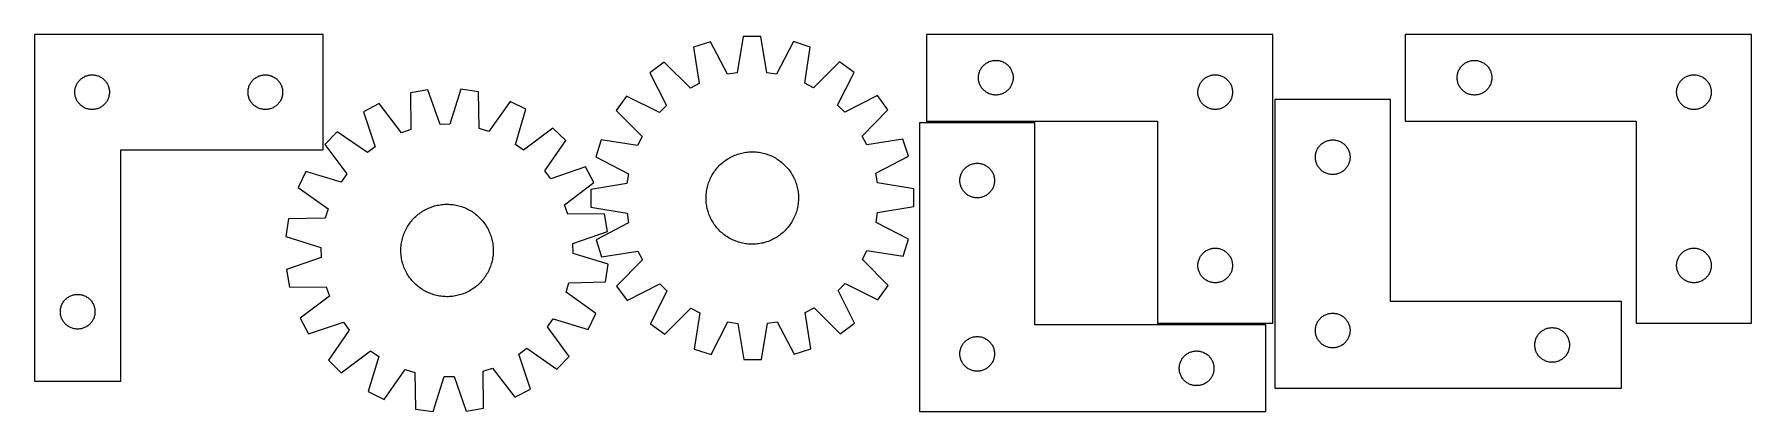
# Model space of a CAD drawing. Header units: millimetres. Extents: x 7 to 1493, y 7 to 333.
import ezdxf

# ---------------------------------------------------------------- set-up
doc = ezdxf.new("R2010")
doc.units = ezdxf.units.MM
doc.layers.add('CUT', color=7, linetype='CONTINUOUS', true_color=0x000000)

msp = doc.modelspace()

# ---------------------------------------------------------------- linework, layer by layer
at = {"layer": 'CUT'}
for p, q in [((6.518637, 332.998802), (6.518637, 32.998802)), ((256.518637, 332.998802), (6.518637, 332.998802)), ((256.518637, 232.998802), (256.518637, 332.998802)), ((620.109714, 331.18731), (615.038669, 299.830345)), ((635.495725, 331.222161), (620.109714, 331.18731)), ((640.708771, 299.888491), (635.495725, 331.222161)), ((1078.965419, 333.050573), (778.965419, 333.050573)), ((778.965419, 333.050573), (778.965419, 258.050573)), ((1078.965419, 83.050573), (1078.965419, 333.050573)), ((1493.439105, 333.038366), (1193.439105, 333.038366)), ((1193.439105, 333.038366), (1193.439105, 258.038366)), ((1493.439105, 83.038366), (1493.439105, 333.038366)), ((591.932412, 326.659014), (577.310215, 321.87133)), ((577.310215, 321.87133), (582.1772, 290.482045)), ((606.57295, 298.469843), (591.932412, 326.659014)), ((663.693252, 326.821561), (649.180567, 298.566354)), ((678.336988, 322.100167), (663.693252, 326.821561)), ((673.612253, 290.689156), (678.336988, 322.100167)), ((51.956914, 297.288333), (52.69857, 297.504218)), ((52.69857, 297.504218), (53.450356, 297.681637)), ((53.450356, 297.681637), (54.210278, 297.820121)), ((54.210278, 297.820121), (54.976322, 297.9193)), ((54.976322, 297.9193), (55.746455, 297.978914)), ((55.746455, 297.978914), (56.518637, 297.998802)), ((56.518637, 297.998802), (57.290818, 297.978914)), ((57.290818, 297.978914), (58.060952, 297.9193)), ((58.060952, 297.9193), (58.826995, 297.820121)), ((58.826995, 297.820121), (59.586918, 297.681637)), ((59.586918, 297.681637), (60.338703, 297.504218)), ((60.338703, 297.504218), (61.080359, 297.288333)), ((201.956914, 297.288333), (202.69857, 297.504218)), ((202.69857, 297.504218), (203.450356, 297.681637)), ((203.450356, 297.681637), (204.210278, 297.820121)), ((204.210278, 297.820121), (204.976322, 297.9193)), ((204.976322, 297.9193), (205.746455, 297.978914)), ((205.746455, 297.978914), (206.518637, 297.998802)), ((206.518637, 297.998802), (207.290818, 297.978914)), ((207.290818, 297.978914), (208.060952, 297.9193)), ((208.060952, 297.9193), (208.826995, 297.820121)), ((208.826995, 297.820121), (209.586918, 297.681637)), ((209.586918, 297.681637), (210.338703, 297.504218)), ((210.338703, 297.504218), (211.080359, 297.288333)), ((551.911329, 308.8574), (539.484269, 299.785535)), ((539.484269, 299.785535), (553.81287, 271.436532)), ((574.546241, 286.57208), (551.911329, 308.8574)), ((615.038669, 299.830345), (606.57295, 298.469843)), ((649.180567, 298.566354), (640.708771, 299.888491)), ((703.794569, 309.201433), (681.260846, 286.8138)), ((702.062572, 271.772334), (716.262599, 300.185958)), ((716.262599, 300.185958), (703.794569, 309.201433)), ((824.044921, 297.092888), (824.144101, 297.858931)), ((824.144101, 297.858931), (824.282584, 298.618854)), ((824.282584, 298.618854), (824.460003, 299.370639)), ((824.460003, 299.370639), (824.675888, 300.112295)), ((824.675888, 300.112295), (824.929667, 300.841854)), ((824.929667, 300.841854), (825.220666, 301.557381)), ((825.220666, 301.557381), (825.548113, 302.25698)), ((825.548113, 302.25698), (825.911141, 302.938794)), ((825.911141, 302.938794), (826.308786, 303.601016)), ((826.308786, 303.601016), (826.739994, 304.241889)), ((826.739994, 304.241889), (827.203622, 304.859715)), ((827.203622, 304.859715), (827.69844, 305.452854)), ((827.69844, 305.452854), (828.223136, 306.019735)), ((828.223136, 306.019735), (828.776319, 306.558853)), ((828.776319, 306.558853), (829.356521, 307.068779)), ((829.356521, 307.068779), (829.962205, 307.548161)), ((829.962205, 307.548161), (830.591763, 307.995728)), ((830.591763, 307.995728), (831.243527, 308.410292)), ((831.243527, 308.410292), (831.915768, 308.790755)), ((831.915768, 308.790755), (832.606703, 309.136107)), ((832.606703, 309.136107), (833.314501, 309.445432)), ((833.314501, 309.445432), (834.037283, 309.717911)), ((834.037283, 309.717911), (834.773135, 309.952821)), ((834.773135, 309.952821), (835.520103, 310.149538)), ((835.520103, 310.149538), (836.276208, 310.307542)), ((836.276208, 310.307542), (837.039444, 310.426413)), ((837.039444, 310.426413), (837.807787, 310.505836)), ((837.807787, 310.505836), (838.5792, 310.5456)), ((838.5792, 310.5456), (839.351638, 310.5456)), ((839.351638, 310.5456), (840.123051, 310.505836)), ((840.123051, 310.505836), (840.891394, 310.426413)), ((840.891394, 310.426413), (841.654631, 310.307542)), ((841.654631, 310.307542), (842.410735, 310.149538)), ((842.410735, 310.149538), (843.157704, 309.952821)), ((843.157704, 309.952821), (843.893555, 309.717911)), ((843.893555, 309.717911), (844.616338, 309.445432)), ((844.616338, 309.445432), (845.324135, 309.136107)), ((845.324135, 309.136107), (846.01507, 308.790755)), ((846.01507, 308.790755), (846.687311, 308.410292)), ((846.687311, 308.410292), (847.339075, 307.995728)), ((847.339075, 307.995728), (847.968633, 307.548161)), ((847.968633, 307.548161), (848.574317, 307.068779)), ((848.574317, 307.068779), (849.154519, 306.558853)), ((849.154519, 306.558853), (849.707702, 306.019735)), ((849.707702, 306.019735), (850.232398, 305.452854)), ((850.232398, 305.452854), (850.727216, 304.859715)), ((850.727216, 304.859715), (851.190844, 304.241889)), ((851.190844, 304.241889), (851.622053, 303.601016)), ((851.622053, 303.601016), (852.019698, 302.938794)), ((852.019698, 302.938794), (852.382725, 302.25698)), ((852.382725, 302.25698), (852.710173, 301.557381)), ((852.710173, 301.557381), (853.001171, 300.841854)), ((853.001171, 300.841854), (853.25495, 300.112295)), ((853.25495, 300.112295), (853.470835, 299.370639)), ((853.470835, 299.370639), (853.648254, 298.618854)), ((853.648254, 298.618854), (853.786738, 297.858931)), ((853.786738, 297.858931), (853.885917, 297.092888)), ((1024.037283, 297.217911), (1024.773135, 297.452821)), ((1024.773135, 297.452821), (1025.520103, 297.649538)), ((1025.520103, 297.649538), (1026.276208, 297.807542)), ((1026.276208, 297.807542), (1027.039444, 297.926413)), ((1027.039444, 297.926413), (1027.807787, 298.005836)), ((1027.807787, 298.005836), (1028.5792, 298.0456)), ((1028.5792, 298.0456), (1029.351638, 298.0456)), ((1029.351638, 298.0456), (1030.123051, 298.005836)), ((1030.123051, 298.005836), (1030.891394, 297.926413)), ((1030.891394, 297.926413), (1031.654631, 297.807542)), ((1031.654631, 297.807542), (1032.410735, 297.649538)), ((1032.410735, 297.649538), (1033.157704, 297.452821)), ((1033.157704, 297.452821), (1033.893555, 297.217911)), ((1238.518607, 297.080681), (1238.617787, 297.846724)), ((1238.617787, 297.846724), (1238.75627, 298.606647)), ((1238.75627, 298.606647), (1238.933689, 299.358432)), ((1238.933689, 299.358432), (1239.149575, 300.100088)), ((1239.149575, 300.100088), (1239.403353, 300.829647)), ((1239.403353, 300.829647), (1239.694352, 301.545174)), ((1239.694352, 301.545174), (1240.021799, 302.244773)), ((1240.021799, 302.244773), (1240.384827, 302.926587)), ((1240.384827, 302.926587), (1240.782472, 303.588809)), ((1240.782472, 303.588809), (1241.21368, 304.229682)), ((1241.21368, 304.229682), (1241.677308, 304.847508)), ((1241.677308, 304.847508), (1242.172126, 305.440647)), ((1242.172126, 305.440647), (1242.696823, 306.007528)), ((1242.696823, 306.007528), (1243.250005, 306.546646)), ((1243.250005, 306.546646), (1243.830208, 307.056572)), ((1243.830208, 307.056572), (1244.435891, 307.535954)), ((1244.435891, 307.535954), (1245.06545, 307.983521)), ((1245.06545, 307.983521), (1245.717213, 308.398085)), ((1245.717213, 308.398085), (1246.389454, 308.778548)), ((1246.389454, 308.778548), (1247.08039, 309.1239)), ((1247.08039, 309.1239), (1247.788187, 309.433225)), ((1247.788187, 309.433225), (1248.51097, 309.705704)), ((1248.51097, 309.705704), (1249.246821, 309.940614)), ((1249.246821, 309.940614), (1249.993789, 310.137331)), ((1249.993789, 310.137331), (1250.749894, 310.295335)), ((1250.749894, 310.295335), (1251.51313, 310.414206)), ((1251.51313, 310.414206), (1252.281473, 310.493629)), ((1252.281473, 310.493629), (1253.052887, 310.533393)), ((1253.052887, 310.533393), (1253.825324, 310.533393)), ((1253.825324, 310.533393), (1254.596737, 310.493629)), ((1254.596737, 310.493629), (1255.365081, 310.414206)), ((1255.365081, 310.414206), (1256.128317, 310.295335)), ((1256.128317, 310.295335), (1256.884421, 310.137331)), ((1256.884421, 310.137331), (1257.63139, 309.940614)), ((1257.63139, 309.940614), (1258.367241, 309.705704)), ((1258.367241, 309.705704), (1259.090024, 309.433225)), ((1259.090024, 309.433225), (1259.797821, 309.1239)), ((1259.797821, 309.1239), (1260.488757, 308.778548)), ((1260.488757, 308.778548), (1261.160997, 308.398085)), ((1261.160997, 308.398085), (1261.812761, 307.983521)), ((1261.812761, 307.983521), (1262.44232, 307.535954)), ((1262.44232, 307.535954), (1263.048003, 307.056572)), ((1263.048003, 307.056572), (1263.628205, 306.546646)), ((1263.628205, 306.546646), (1264.181388, 306.007528)), ((1264.181388, 306.007528), (1264.706084, 305.440647)), ((1264.706084, 305.440647), (1265.200902, 304.847508)), ((1265.200902, 304.847508), (1265.66453, 304.229682)), ((1265.66453, 304.229682), (1266.095739, 303.588809)), ((1266.095739, 303.588809), (1266.493384, 302.926587)), ((1266.493384, 302.926587), (1266.856412, 302.244773)), ((1266.856412, 302.244773), (1267.183859, 301.545174)), ((1267.183859, 301.545174), (1267.474858, 300.829647)), ((1267.474858, 300.829647), (1267.728636, 300.100088)), ((1267.728636, 300.100088), (1267.944521, 299.358432)), ((1267.944521, 299.358432), (1268.121941, 298.606647)), ((1268.121941, 298.606647), (1268.260424, 297.846724)), ((1268.260424, 297.846724), (1268.359603, 297.080681)), ((1438.51097, 297.205704), (1439.246821, 297.440614)), ((1439.246821, 297.440614), (1439.993789, 297.637331)), ((1439.993789, 297.637331), (1440.749894, 297.795335)), ((1440.749894, 297.795335), (1441.51313, 297.914206)), ((1441.51313, 297.914206), (1442.281473, 297.993629)), ((1442.281473, 297.993629), (1443.052887, 298.033393)), ((1443.052887, 298.033393), (1443.825324, 298.033393)), ((1443.825324, 298.033393), (1444.596737, 297.993629)), ((1444.596737, 297.993629), (1445.365081, 297.914206)), ((1445.365081, 297.914206), (1446.128317, 297.795335)), ((1446.128317, 297.795335), (1446.884421, 297.637331)), ((1446.884421, 297.637331), (1447.63139, 297.440614)), ((1447.63139, 297.440614), (1448.367241, 297.205704)), ((41.52361, 283.385021), (41.563374, 284.156434)), ((41.52361, 282.612583), (41.52361, 283.385021)), ((41.563374, 281.84117), (41.52361, 282.612583)), ((41.563374, 284.156434), (41.642796, 284.924777)), ((41.642796, 284.924777), (41.761667, 285.688014)), ((41.761667, 285.688014), (41.919671, 286.444118)), ((41.919671, 286.444118), (42.116388, 287.191087)), ((42.116388, 287.191087), (42.351298, 287.926938)), ((42.351298, 287.926938), (42.623777, 288.649721)), ((42.623777, 288.649721), (42.933103, 289.357518)), ((42.933103, 289.357518), (43.278455, 290.048453)), ((43.278455, 290.048453), (43.658917, 290.720694)), ((43.658917, 290.720694), (44.073481, 291.372458)), ((44.073481, 291.372458), (44.521048, 292.002016)), ((44.521048, 292.002016), (45.00043, 292.6077)), ((45.00043, 292.6077), (45.510356, 293.187902)), ((45.510356, 293.187902), (46.049474, 293.741085)), ((46.049474, 293.741085), (46.616355, 294.265781)), ((46.616355, 294.265781), (47.209494, 294.760599)), ((47.209494, 294.760599), (47.82732, 295.224227)), ((47.82732, 295.224227), (48.468194, 295.655436)), ((48.468194, 295.655436), (49.130416, 296.053081)), ((49.130416, 296.053081), (49.81223, 296.416108)), ((49.81223, 296.416108), (50.511828, 296.743556)), ((50.511828, 296.743556), (51.227355, 297.034554)), ((51.227355, 297.034554), (51.956914, 297.288333)), ((61.080359, 297.288333), (61.809918, 297.034554)), ((61.809918, 297.034554), (62.525445, 296.743556)), ((62.525445, 296.743556), (63.225043, 296.416108)), ((63.225043, 296.416108), (63.906858, 296.053081)), ((63.906858, 296.053081), (64.569079, 295.655436)), ((64.569079, 295.655436), (65.209953, 295.224227)), ((65.209953, 295.224227), (65.827779, 294.760599)), ((65.827779, 294.760599), (66.420918, 294.265781)), ((66.420918, 294.265781), (66.987799, 293.741085)), ((66.987799, 293.741085), (67.526917, 293.187902)), ((67.526917, 293.187902), (68.036843, 292.6077)), ((68.036843, 292.6077), (68.516225, 292.002016)), ((68.516225, 292.002016), (68.963792, 291.372458)), ((68.963792, 291.372458), (69.378356, 290.720694)), ((69.378356, 290.720694), (69.758819, 290.048453)), ((69.758819, 290.048453), (70.10417, 289.357518)), ((70.10417, 289.357518), (70.413496, 288.649721)), ((70.413496, 288.649721), (70.685975, 287.926938)), ((70.685975, 287.926938), (70.920885, 287.191087)), ((70.920885, 287.191087), (71.117602, 286.444118)), ((71.117602, 286.444118), (71.275606, 285.688014)), ((71.275606, 285.688014), (71.394477, 284.924777)), ((71.394477, 284.924777), (71.473899, 284.156434)), ((71.473899, 284.156434), (71.513664, 283.385021)), ((71.513664, 282.612583), (71.473899, 281.84117)), ((71.513664, 283.385021), (71.513664, 282.612583)), ((191.52361, 283.385021), (191.563374, 284.156434)), ((191.52361, 282.612583), (191.52361, 283.385021)), ((191.563374, 281.84117), (191.52361, 282.612583)), ((191.563374, 284.156434), (191.642796, 284.924777)), ((191.642796, 284.924777), (191.761667, 285.688014)), ((191.761667, 285.688014), (191.919671, 286.444118)), ((191.919671, 286.444118), (192.116388, 287.191087)), ((192.116388, 287.191087), (192.351298, 287.926938)), ((192.351298, 287.926938), (192.623777, 288.649721)), ((192.623777, 288.649721), (192.933103, 289.357518)), ((192.933103, 289.357518), (193.278455, 290.048453)), ((193.278455, 290.048453), (193.658917, 290.720694)), ((193.658917, 290.720694), (194.073481, 291.372458)), ((194.073481, 291.372458), (194.521048, 292.002016)), ((194.521048, 292.002016), (195.00043, 292.6077)), ((195.00043, 292.6077), (195.510356, 293.187902)), ((195.510356, 293.187902), (196.049474, 293.741085)), ((196.049474, 293.741085), (196.616355, 294.265781)), ((196.616355, 294.265781), (197.209494, 294.760599)), ((197.209494, 294.760599), (197.82732, 295.224227)), ((197.82732, 295.224227), (198.468194, 295.655436)), ((198.468194, 295.655436), (199.130416, 296.053081)), ((199.130416, 296.053081), (199.81223, 296.416108)), ((199.81223, 296.416108), (200.511828, 296.743556)), ((200.511828, 296.743556), (201.227355, 297.034554)), ((201.227355, 297.034554), (201.956914, 297.288333)), ((211.080359, 297.288333), (211.809918, 297.034554)), ((211.809918, 297.034554), (212.525445, 296.743556)), ((212.525445, 296.743556), (213.225043, 296.416108)), ((213.225043, 296.416108), (213.906858, 296.053081)), ((213.906858, 296.053081), (214.569079, 295.655436)), ((214.569079, 295.655436), (215.209953, 295.224227)), ((215.209953, 295.224227), (215.827779, 294.760599)), ((215.827779, 294.760599), (216.420918, 294.265781)), ((216.420918, 294.265781), (216.987799, 293.741085)), ((216.987799, 293.741085), (217.526917, 293.187902)), ((217.526917, 293.187902), (218.036843, 292.6077)), ((218.036843, 292.6077), (218.516225, 292.002016)), ((218.516225, 292.002016), (218.963792, 291.372458)), ((218.963792, 291.372458), (219.378356, 290.720694)), ((219.378356, 290.720694), (219.758819, 290.048453)), ((219.758819, 290.048453), (220.10417, 289.357518)), ((220.10417, 289.357518), (220.413496, 288.649721)), ((220.413496, 288.649721), (220.685975, 287.926938)), ((220.685975, 287.926938), (220.920885, 287.191087)), ((220.920885, 287.191087), (221.117602, 286.444118)), ((221.117602, 286.444118), (221.275606, 285.688014)), ((221.275606, 285.688014), (221.394477, 284.924777)), ((221.394477, 284.924777), (221.473899, 284.156434)), ((221.473899, 284.156434), (221.513664, 283.385021)), ((221.513664, 282.612583), (221.473899, 281.84117)), ((221.513664, 283.385021), (221.513664, 282.612583)), ((347.32451, 285.041892), (332.169037, 282.388177)), ((357.795817, 255.05312), (347.32451, 285.041892)), ((375.859584, 285.505985), (366.369027, 255.192554)), ((391.093337, 283.346519), (375.859584, 285.505985)), ((391.785102, 251.589689), (391.093337, 283.346519)), ((582.1772, 290.482045), (574.546241, 286.57208)), ((681.260846, 286.8138), (673.612253, 290.689156)), ((823.965419, 295.550573), (823.985308, 296.322754)), ((823.985308, 294.778391), (823.965419, 295.550573)), ((823.985308, 296.322754), (824.044921, 297.092888)), ((824.044921, 294.008258), (823.985308, 294.778391)), ((824.144101, 293.242214), (824.044921, 294.008258)), ((824.282584, 292.482292), (824.144101, 293.242214)), ((824.460003, 291.730506), (824.282584, 292.482292)), ((824.675888, 290.98885), (824.460003, 291.730506)), ((824.929667, 290.259291), (824.675888, 290.98885)), ((825.220666, 289.543764), (824.929667, 290.259291)), ((825.548113, 288.844166), (825.220666, 289.543764)), ((825.911141, 288.162352), (825.548113, 288.844166)), ((826.308786, 287.50013), (825.911141, 288.162352)), ((826.739994, 286.859256), (826.308786, 287.50013)), ((827.203622, 286.24143), (826.739994, 286.859256)), ((827.69844, 285.648291), (827.203622, 286.24143)), ((828.223136, 285.08141), (827.69844, 285.648291)), ((828.776319, 284.542292), (828.223136, 285.08141)), ((829.356521, 284.032366), (828.776319, 284.542292)), ((829.962205, 283.552984), (829.356521, 284.032366)), ((830.591763, 283.105417), (829.962205, 283.552984)), ((831.243527, 282.690853), (830.591763, 283.105417)), ((831.915768, 282.310391), (831.243527, 282.690853)), ((846.687311, 282.690853), (846.01507, 282.310391)), ((847.339075, 283.105417), (846.687311, 282.690853)), ((847.968633, 283.552984), (847.339075, 283.105417)), ((848.574317, 284.032366), (847.968633, 283.552984)), ((849.154519, 284.542292), (848.574317, 284.032366)), ((849.707702, 285.08141), (849.154519, 284.542292)), ((850.232398, 285.648291), (849.707702, 285.08141)), ((850.727216, 286.24143), (850.232398, 285.648291)), ((851.190844, 286.859256), (850.727216, 286.24143)), ((851.622053, 287.50013), (851.190844, 286.859256)), ((852.019698, 288.162352), (851.622053, 287.50013)), ((852.382725, 288.844166), (852.019698, 288.162352)), ((852.710173, 289.543764), (852.382725, 288.844166)), ((853.001171, 290.259291), (852.710173, 289.543764)), ((853.25495, 290.98885), (853.001171, 290.259291)), ((853.470835, 291.730506), (853.25495, 290.98885)), ((853.648254, 292.482292), (853.470835, 291.730506)), ((853.786738, 293.242214), (853.648254, 292.482292)), ((853.885917, 294.008258), (853.786738, 293.242214)), ((853.885917, 297.092888), (853.94553, 296.322754)), ((853.94553, 294.778391), (853.885917, 294.008258)), ((853.94553, 296.322754), (853.965419, 295.550573)), ((853.965419, 295.550573), (853.94553, 294.778391)), ((1013.965419, 283.050573), (1013.985308, 283.822754)), ((1013.985308, 282.278391), (1013.965419, 283.050573)), ((1013.985308, 283.822754), (1014.044921, 284.592888)), ((1014.044921, 284.592888), (1014.144101, 285.358931)), ((1014.144101, 285.358931), (1014.282584, 286.118854)), ((1014.282584, 286.118854), (1014.460003, 286.870639)), ((1014.460003, 286.870639), (1014.675888, 287.612295)), ((1014.675888, 287.612295), (1014.929667, 288.341854)), ((1014.929667, 288.341854), (1015.220666, 289.057381)), ((1015.220666, 289.057381), (1015.548113, 289.75698)), ((1015.548113, 289.75698), (1015.911141, 290.438794)), ((1015.911141, 290.438794), (1016.308786, 291.101016)), ((1016.308786, 291.101016), (1016.739994, 291.741889)), ((1016.739994, 291.741889), (1017.203622, 292.359715)), ((1017.203622, 292.359715), (1017.69844, 292.952854)), ((1017.69844, 292.952854), (1018.223136, 293.519735)), ((1018.223136, 293.519735), (1018.776319, 294.058853)), ((1018.776319, 294.058853), (1019.356521, 294.568779)), ((1019.356521, 294.568779), (1019.962205, 295.048161)), ((1019.962205, 295.048161), (1020.591763, 295.495728)), ((1020.591763, 295.495728), (1021.243527, 295.910292)), ((1021.243527, 295.910292), (1021.915768, 296.290755)), ((1021.915768, 296.290755), (1022.606703, 296.636107)), ((1022.606703, 296.636107), (1023.314501, 296.945432)), ((1023.314501, 296.945432), (1024.037283, 297.217911)), ((1033.893555, 297.217911), (1034.616338, 296.945432)), ((1034.616338, 296.945432), (1035.324135, 296.636107)), ((1035.324135, 296.636107), (1036.01507, 296.290755)), ((1036.01507, 296.290755), (1036.687311, 295.910292)), ((1036.687311, 295.910292), (1037.339075, 295.495728)), ((1037.339075, 295.495728), (1037.968633, 295.048161)), ((1037.968633, 295.048161), (1038.574317, 294.568779)), ((1038.574317, 294.568779), (1039.154519, 294.058853)), ((1039.154519, 294.058853), (1039.707702, 293.519735)), ((1039.707702, 293.519735), (1040.232398, 292.952854)), ((1040.232398, 292.952854), (1040.727216, 292.359715)), ((1040.727216, 292.359715), (1041.190844, 291.741889)), ((1041.190844, 291.741889), (1041.622053, 291.101016)), ((1041.622053, 291.101016), (1042.019698, 290.438794)), ((1042.019698, 290.438794), (1042.382725, 289.75698)), ((1042.382725, 289.75698), (1042.710173, 289.057381)), ((1042.710173, 289.057381), (1043.001171, 288.341854)), ((1043.001171, 288.341854), (1043.25495, 287.612295)), ((1043.25495, 287.612295), (1043.470835, 286.870639)), ((1043.470835, 286.870639), (1043.648254, 286.118854)), ((1043.648254, 286.118854), (1043.786738, 285.358931)), ((1043.786738, 285.358931), (1043.885917, 284.592888)), ((1043.885917, 284.592888), (1043.94553, 283.822754)), ((1043.94553, 283.822754), (1043.965419, 283.050573)), ((1043.965419, 283.050573), (1043.94553, 282.278391)), ((1238.439105, 295.538366), (1238.458994, 296.310547)), ((1238.458994, 294.766184), (1238.439105, 295.538366)), ((1238.458994, 296.310547), (1238.518607, 297.080681)), ((1238.518607, 293.996051), (1238.458994, 294.766184)), ((1238.617787, 293.230007), (1238.518607, 293.996051)), ((1238.75627, 292.470085), (1238.617787, 293.230007)), ((1238.933689, 291.718299), (1238.75627, 292.470085)), ((1239.149575, 290.976643), (1238.933689, 291.718299)), ((1239.403353, 290.247084), (1239.149575, 290.976643)), ((1239.694352, 289.531557), (1239.403353, 290.247084)), ((1240.021799, 288.831959), (1239.694352, 289.531557)), ((1240.384827, 288.150145), (1240.021799, 288.831959)), ((1240.782472, 287.487923), (1240.384827, 288.150145)), ((1241.21368, 286.847049), (1240.782472, 287.487923)), ((1241.677308, 286.229223), (1241.21368, 286.847049)), ((1242.172126, 285.636084), (1241.677308, 286.229223)), ((1242.696823, 285.069203), (1242.172126, 285.636084)), ((1243.250005, 284.530085), (1242.696823, 285.069203)), ((1243.830208, 284.020159), (1243.250005, 284.530085)), ((1244.435891, 283.540777), (1243.830208, 284.020159)), ((1245.06545, 283.09321), (1244.435891, 283.540777)), ((1245.717213, 282.678646), (1245.06545, 283.09321)), ((1246.389454, 282.298184), (1245.717213, 282.678646)), ((1261.160997, 282.678646), (1260.488757, 282.298184)), ((1261.812761, 283.09321), (1261.160997, 282.678646)), ((1262.44232, 283.540777), (1261.812761, 283.09321)), ((1263.048003, 284.020159), (1262.44232, 283.540777)), ((1263.628205, 284.530085), (1263.048003, 284.020159)), ((1264.181388, 285.069203), (1263.628205, 284.530085)), ((1264.706084, 285.636084), (1264.181388, 285.069203)), ((1265.200902, 286.229223), (1264.706084, 285.636084)), ((1265.66453, 286.847049), (1265.200902, 286.229223)), ((1266.095739, 287.487923), (1265.66453, 286.847049)), ((1266.493384, 288.150145), (1266.095739, 287.487923)), ((1266.856412, 288.831959), (1266.493384, 288.150145)), ((1267.183859, 289.531557), (1266.856412, 288.831959)), ((1267.474858, 290.247084), (1267.183859, 289.531557)), ((1267.728636, 290.976643), (1267.474858, 290.247084)), ((1267.944521, 291.718299), (1267.728636, 290.976643)), ((1268.121941, 292.470085), (1267.944521, 291.718299)), ((1268.260424, 293.230007), (1268.121941, 292.470085)), ((1268.359603, 293.996051), (1268.260424, 293.230007)), ((1268.359603, 297.080681), (1268.419217, 296.310547)), ((1268.419217, 294.766184), (1268.359603, 293.996051)), ((1268.419217, 296.310547), (1268.439105, 295.538366)), ((1268.439105, 295.538366), (1268.419217, 294.766184)), ((1428.439105, 283.038366), (1428.458994, 283.810547)), ((1428.458994, 282.266184), (1428.439105, 283.038366)), ((1428.458994, 283.810547), (1428.518607, 284.580681)), ((1428.518607, 284.580681), (1428.617787, 285.346724)), ((1428.617787, 285.346724), (1428.75627, 286.106647)), ((1428.75627, 286.106647), (1428.933689, 286.858432)), ((1428.933689, 286.858432), (1429.149575, 287.600088)), ((1429.149575, 287.600088), (1429.403353, 288.329647)), ((1429.403353, 288.329647), (1429.694352, 289.045174)), ((1429.694352, 289.045174), (1430.021799, 289.744773)), ((1430.021799, 289.744773), (1430.384827, 290.426587)), ((1430.384827, 290.426587), (1430.782472, 291.088809)), ((1430.782472, 291.088809), (1431.21368, 291.729682)), ((1431.21368, 291.729682), (1431.677308, 292.347508)), ((1431.677308, 292.347508), (1432.172126, 292.940647)), ((1432.172126, 292.940647), (1432.696823, 293.507528)), ((1432.696823, 293.507528), (1433.250005, 294.046646)), ((1433.250005, 294.046646), (1433.830208, 294.556572)), ((1433.830208, 294.556572), (1434.435891, 295.035954)), ((1434.435891, 295.035954), (1435.06545, 295.483521)), ((1435.06545, 295.483521), (1435.717213, 295.898085)), ((1435.717213, 295.898085), (1436.389454, 296.278548)), ((1436.389454, 296.278548), (1437.08039, 296.6239)), ((1437.08039, 296.6239), (1437.788187, 296.933225)), ((1437.788187, 296.933225), (1438.51097, 297.205704)), ((1448.367241, 297.205704), (1449.090024, 296.933225)), ((1449.090024, 296.933225), (1449.797821, 296.6239)), ((1449.797821, 296.6239), (1450.488757, 296.278548)), ((1450.488757, 296.278548), (1451.160997, 295.898085)), ((1451.160997, 295.898085), (1451.812761, 295.483521)), ((1451.812761, 295.483521), (1452.44232, 295.035954)), ((1452.44232, 295.035954), (1453.048003, 294.556572)), ((1453.048003, 294.556572), (1453.628205, 294.046646)), ((1453.628205, 294.046646), (1454.181388, 293.507528)), ((1454.181388, 293.507528), (1454.706084, 292.940647)), ((1454.706084, 292.940647), (1455.200902, 292.347508)), ((1455.200902, 292.347508), (1455.66453, 291.729682)), ((1455.66453, 291.729682), (1456.095739, 291.088809)), ((1456.095739, 291.088809), (1456.493384, 290.426587)), ((1456.493384, 290.426587), (1456.856412, 289.744773)), ((1456.856412, 289.744773), (1457.183859, 289.045174)), ((1457.183859, 289.045174), (1457.474858, 288.329647)), ((1457.474858, 288.329647), (1457.728636, 287.600088)), ((1457.728636, 287.600088), (1457.944521, 286.858432)), ((1457.944521, 286.858432), (1458.121941, 286.106647)), ((1458.121941, 286.106647), (1458.260424, 285.346724)), ((1458.260424, 285.346724), (1458.359603, 284.580681)), ((1458.359603, 284.580681), (1458.419217, 283.810547)), ((1458.419217, 283.810547), (1458.439105, 283.038366)), ((1458.439105, 283.038366), (1458.419217, 282.266184)), ((41.642796, 281.072827), (41.563374, 281.84117)), ((41.761667, 280.309591), (41.642796, 281.072827)), ((41.919671, 279.553486), (41.761667, 280.309591)), ((42.116388, 278.806518), (41.919671, 279.553486)), ((42.351298, 278.070666), (42.116388, 278.806518)), ((42.623777, 277.347884), (42.351298, 278.070666)), ((42.933103, 276.640086), (42.623777, 277.347884)), ((43.278455, 275.949151), (42.933103, 276.640086)), ((43.658917, 275.27691), (43.278455, 275.949151)), ((44.073481, 274.625146), (43.658917, 275.27691)), ((44.521048, 273.995588), (44.073481, 274.625146)), ((45.00043, 273.389904), (44.521048, 273.995588)), ((45.510356, 272.809702), (45.00043, 273.389904)), ((46.049474, 272.256519), (45.510356, 272.809702)), ((46.616355, 271.731823), (46.049474, 272.256519)), ((47.209494, 271.237005), (46.616355, 271.731823)), ((47.82732, 270.773377), (47.209494, 271.237005)), ((48.468194, 270.342169), (47.82732, 270.773377)), ((49.130416, 269.944524), (48.468194, 270.342169)), ((49.81223, 269.581496), (49.130416, 269.944524)), ((50.511828, 269.254049), (49.81223, 269.581496)), ((51.227355, 268.96305), (50.511828, 269.254049)), ((51.956914, 268.709271), (51.227355, 268.96305)), ((52.69857, 268.493386), (51.956914, 268.709271)), ((53.450356, 268.315967), (52.69857, 268.493386)), ((54.210278, 268.177484), (53.450356, 268.315967)), ((54.976322, 268.078304), (54.210278, 268.177484)), ((55.746455, 268.018691), (54.976322, 268.078304)), ((56.518637, 267.998802), (55.746455, 268.018691)), ((57.290818, 268.018691), (56.518637, 267.998802)), ((58.060952, 268.078304), (57.290818, 268.018691)), ((58.826995, 268.177484), (58.060952, 268.078304)), ((59.586918, 268.315967), (58.826995, 268.177484)), ((60.338703, 268.493386), (59.586918, 268.315967)), ((61.080359, 268.709271), (60.338703, 268.493386)), ((61.809918, 268.96305), (61.080359, 268.709271)), ((62.525445, 269.254049), (61.809918, 268.96305)), ((63.225043, 269.581496), (62.525445, 269.254049)), ((63.906858, 269.944524), (63.225043, 269.581496)), ((64.569079, 270.342169), (63.906858, 269.944524)), ((65.209953, 270.773377), (64.569079, 270.342169)), ((65.827779, 271.237005), (65.209953, 270.773377)), ((66.420918, 271.731823), (65.827779, 271.237005)), ((66.987799, 272.256519), (66.420918, 271.731823)), ((67.526917, 272.809702), (66.987799, 272.256519)), ((68.036843, 273.389904), (67.526917, 272.809702)), ((68.516225, 273.995588), (68.036843, 273.389904)), ((68.963792, 274.625146), (68.516225, 273.995588)), ((69.378356, 275.27691), (68.963792, 274.625146)), ((69.758819, 275.949151), (69.378356, 275.27691)), ((70.10417, 276.640086), (69.758819, 275.949151)), ((70.413496, 277.347884), (70.10417, 276.640086)), ((70.685975, 278.070666), (70.413496, 277.347884)), ((70.920885, 278.806518), (70.685975, 278.070666)), ((71.117602, 279.553486), (70.920885, 278.806518)), ((71.275606, 280.309591), (71.117602, 279.553486)), ((71.394477, 281.072827), (71.275606, 280.309591)), ((71.473899, 281.84117), (71.394477, 281.072827)), ((191.642796, 281.072827), (191.563374, 281.84117)), ((191.761667, 280.309591), (191.642796, 281.072827)), ((191.919671, 279.553486), (191.761667, 280.309591)), ((192.116388, 278.806518), (191.919671, 279.553486)), ((192.351298, 278.070666), (192.116388, 278.806518)), ((192.623777, 277.347884), (192.351298, 278.070666)), ((192.933103, 276.640086), (192.623777, 277.347884)), ((193.278455, 275.949151), (192.933103, 276.640086)), ((193.658917, 275.27691), (193.278455, 275.949151)), ((194.073481, 274.625146), (193.658917, 275.27691)), ((194.521048, 273.995588), (194.073481, 274.625146)), ((195.00043, 273.389904), (194.521048, 273.995588)), ((195.510356, 272.809702), (195.00043, 273.389904)), ((196.049474, 272.256519), (195.510356, 272.809702)), ((196.616355, 271.731823), (196.049474, 272.256519)), ((197.209494, 271.237005), (196.616355, 271.731823)), ((197.82732, 270.773377), (197.209494, 271.237005)), ((198.468194, 270.342169), (197.82732, 270.773377)), ((199.130416, 269.944524), (198.468194, 270.342169)), ((199.81223, 269.581496), (199.130416, 269.944524)), ((200.511828, 269.254049), (199.81223, 269.581496)), ((201.227355, 268.96305), (200.511828, 269.254049)), ((201.956914, 268.709271), (201.227355, 268.96305)), ((202.69857, 268.493386), (201.956914, 268.709271)), ((203.450356, 268.315967), (202.69857, 268.493386)), ((204.210278, 268.177484), (203.450356, 268.315967)), ((204.976322, 268.078304), (204.210278, 268.177484)), ((205.746455, 268.018691), (204.976322, 268.078304)), ((206.518637, 267.998802), (205.746455, 268.018691)), ((207.290818, 268.018691), (206.518637, 267.998802)), ((208.060952, 268.078304), (207.290818, 268.018691)), ((208.826995, 268.177484), (208.060952, 268.078304)), ((209.586918, 268.315967), (208.826995, 268.177484)), ((210.338703, 268.493386), (209.586918, 268.315967)), ((211.080359, 268.709271), (210.338703, 268.493386)), ((211.809918, 268.96305), (211.080359, 268.709271)), ((212.525445, 269.254049), (211.809918, 268.96305)), ((213.225043, 269.581496), (212.525445, 269.254049)), ((213.906858, 269.944524), (213.225043, 269.581496)), ((214.569079, 270.342169), (213.906858, 269.944524)), ((215.209953, 270.773377), (214.569079, 270.342169)), ((215.827779, 271.237005), (215.209953, 270.773377)), ((216.420918, 271.731823), (215.827779, 271.237005)), ((216.987799, 272.256519), (216.420918, 271.731823)), ((217.526917, 272.809702), (216.987799, 272.256519)), ((218.036843, 273.389904), (217.526917, 272.809702)), ((218.516225, 273.995588), (218.036843, 273.389904)), ((218.963792, 274.625146), (218.516225, 273.995588)), ((219.378356, 275.27691), (218.963792, 274.625146)), ((219.758819, 275.949151), (219.378356, 275.27691)), ((220.10417, 276.640086), (219.758819, 275.949151)), ((220.413496, 277.347884), (220.10417, 276.640086)), ((220.685975, 278.070666), (220.413496, 277.347884)), ((220.920885, 278.806518), (220.685975, 278.070666)), ((221.117602, 279.553486), (220.920885, 278.806518)), ((221.275606, 280.309591), (221.117602, 279.553486)), ((221.394477, 281.072827), (221.275606, 280.309591)), ((221.473899, 281.84117), (221.394477, 281.072827)), ((305.173982, 273.128976), (291.580314, 265.921845)), ((324.399828, 247.843771), (305.173982, 273.128976)), ((332.169037, 282.388177), (332.510347, 250.625648)), ((418.375218, 274.970074), (399.981797, 249.073031)), ((432.196067, 268.208811), (418.375218, 274.970074)), ((423.040575, 237.792505), (432.196067, 268.208811)), ((519.350018, 279.559864), (510.334543, 267.091835)), ((547.763642, 265.359837), (519.350018, 279.559864)), ((553.81287, 271.436532), (547.763642, 265.359837)), ((708.139267, 265.723106), (702.062572, 271.772334)), ((736.488269, 280.051706), (708.139267, 265.723106)), ((745.560135, 267.624647), (736.488269, 280.051706)), ((832.606703, 281.965039), (831.915768, 282.310391)), ((833.314501, 281.655713), (832.606703, 281.965039)), ((834.037283, 281.383234), (833.314501, 281.655713)), ((834.773135, 281.148325), (834.037283, 281.383234)), ((835.520103, 280.951607), (834.773135, 281.148325)), ((836.276208, 280.793603), (835.520103, 280.951607)), ((837.039444, 280.674733), (836.276208, 280.793603)), ((837.807787, 280.59531), (837.039444, 280.674733)), ((838.5792, 280.555546), (837.807787, 280.59531)), ((839.351638, 280.555546), (838.5792, 280.555546)), ((840.123051, 280.59531), (839.351638, 280.555546)), ((840.891394, 280.674733), (840.123051, 280.59531)), ((841.654631, 280.793603), (840.891394, 280.674733)), ((842.410735, 280.951607), (841.654631, 280.793603)), ((843.157704, 281.148325), (842.410735, 280.951607)), ((843.893555, 281.383234), (843.157704, 281.148325)), ((844.616338, 281.655713), (843.893555, 281.383234)), ((845.324135, 281.965039), (844.616338, 281.655713)), ((846.01507, 282.310391), (845.324135, 281.965039)), ((1014.044921, 281.508258), (1013.985308, 282.278391)), ((1014.144101, 280.742214), (1014.044921, 281.508258)), ((1014.282584, 279.982292), (1014.144101, 280.742214)), ((1014.460003, 279.230506), (1014.282584, 279.982292)), ((1014.675888, 278.48885), (1014.460003, 279.230506)), ((1014.929667, 277.759291), (1014.675888, 278.48885)), ((1015.220666, 277.043764), (1014.929667, 277.759291)), ((1015.548113, 276.344166), (1015.220666, 277.043764)), ((1015.911141, 275.662352), (1015.548113, 276.344166)), ((1016.308786, 275.00013), (1015.911141, 275.662352)), ((1016.739994, 274.359256), (1016.308786, 275.00013)), ((1017.203622, 273.74143), (1016.739994, 274.359256)), ((1017.69844, 273.148291), (1017.203622, 273.74143)), ((1018.223136, 272.58141), (1017.69844, 273.148291)), ((1018.776319, 272.042292), (1018.223136, 272.58141)), ((1019.356521, 271.532366), (1018.776319, 272.042292)), ((1019.962205, 271.052984), (1019.356521, 271.532366)), ((1020.591763, 270.605417), (1019.962205, 271.052984)), ((1021.243527, 270.190853), (1020.591763, 270.605417)), ((1021.915768, 269.810391), (1021.243527, 270.190853)), ((1022.606703, 269.465039), (1021.915768, 269.810391)), ((1023.314501, 269.155713), (1022.606703, 269.465039)), ((1024.037283, 268.883234), (1023.314501, 269.155713)), ((1024.773135, 268.648325), (1024.037283, 268.883234)), ((1025.520103, 268.451607), (1024.773135, 268.648325)), ((1026.276208, 268.293603), (1025.520103, 268.451607)), ((1027.039444, 268.174733), (1026.276208, 268.293603)), ((1027.807787, 268.09531), (1027.039444, 268.174733)), ((1028.5792, 268.055546), (1027.807787, 268.09531)), ((1029.351638, 268.055546), (1028.5792, 268.055546)), ((1030.123051, 268.09531), (1029.351638, 268.055546)), ((1030.891394, 268.174733), (1030.123051, 268.09531)), ((1031.654631, 268.293603), (1030.891394, 268.174733)), ((1032.410735, 268.451607), (1031.654631, 268.293603)), ((1033.157704, 268.648325), (1032.410735, 268.451607)), ((1033.893555, 268.883234), (1033.157704, 268.648325)), ((1034.616338, 269.155713), (1033.893555, 268.883234)), ((1035.324135, 269.465039), (1034.616338, 269.155713)), ((1036.01507, 269.810391), (1035.324135, 269.465039)), ((1036.687311, 270.190853), (1036.01507, 269.810391)), ((1037.339075, 270.605417), (1036.687311, 270.190853)), ((1037.968633, 271.052984), (1037.339075, 270.605417)), ((1038.574317, 271.532366), (1037.968633, 271.052984)), ((1039.154519, 272.042292), (1038.574317, 271.532366)), ((1039.707702, 272.58141), (1039.154519, 272.042292)), ((1040.232398, 273.148291), (1039.707702, 272.58141)), ((1040.727216, 273.74143), (1040.232398, 273.148291)), ((1041.190844, 274.359256), (1040.727216, 273.74143)), ((1041.622053, 275.00013), (1041.190844, 274.359256)), ((1042.019698, 275.662352), (1041.622053, 275.00013)), ((1042.382725, 276.344166), (1042.019698, 275.662352)), ((1042.710173, 277.043764), (1042.382725, 276.344166)), ((1043.001171, 277.759291), (1042.710173, 277.043764)), ((1043.25495, 278.48885), (1043.001171, 277.759291)), ((1043.470835, 279.230506), (1043.25495, 278.48885)), ((1043.648254, 279.982292), (1043.470835, 279.230506)), ((1043.786738, 280.742214), (1043.648254, 279.982292)), ((1043.885917, 281.508258), (1043.786738, 280.742214)), ((1043.94553, 282.278391), (1043.885917, 281.508258)), ((1180.700562, 276.732696), (1080.700562, 276.732696)), ((1080.700562, 276.732696), (1080.700562, 26.732696)), ((1180.700562, 101.732696), (1180.700562, 276.732696)), ((1247.08039, 281.952832), (1246.389454, 282.298184)), ((1247.788187, 281.643506), (1247.08039, 281.952832)), ((1248.51097, 281.371027), (1247.788187, 281.643506)), ((1249.246821, 281.136118), (1248.51097, 281.371027)), ((1249.993789, 280.9394), (1249.246821, 281.136118)), ((1250.749894, 280.781396), (1249.993789, 280.9394)), ((1251.51313, 280.662526), (1250.749894, 280.781396)), ((1252.281473, 280.583103), (1251.51313, 280.662526)), ((1253.052887, 280.543339), (1252.281473, 280.583103)), ((1253.825324, 280.543339), (1253.052887, 280.543339)), ((1254.596737, 280.583103), (1253.825324, 280.543339)), ((1255.365081, 280.662526), (1254.596737, 280.583103)), ((1256.128317, 280.781396), (1255.365081, 280.662526)), ((1256.884421, 280.9394), (1256.128317, 280.781396)), ((1257.63139, 281.136118), (1256.884421, 280.9394)), ((1258.367241, 281.371027), (1257.63139, 281.136118)), ((1259.090024, 281.643506), (1258.367241, 281.371027)), ((1259.797821, 281.952832), (1259.090024, 281.643506)), ((1260.488757, 282.298184), (1259.797821, 281.952832)), ((1428.518607, 281.496051), (1428.458994, 282.266184)), ((1428.617787, 280.730007), (1428.518607, 281.496051)), ((1428.75627, 279.970085), (1428.617787, 280.730007)), ((1428.933689, 279.218299), (1428.75627, 279.970085)), ((1429.149575, 278.476643), (1428.933689, 279.218299)), ((1429.403353, 277.747084), (1429.149575, 278.476643)), ((1429.694352, 277.031557), (1429.403353, 277.747084)), ((1430.021799, 276.331959), (1429.694352, 277.031557)), ((1430.384827, 275.650145), (1430.021799, 276.331959)), ((1430.782472, 274.987923), (1430.384827, 275.650145)), ((1431.21368, 274.347049), (1430.782472, 274.987923)), ((1431.677308, 273.729223), (1431.21368, 274.347049)), ((1432.172126, 273.136084), (1431.677308, 273.729223)), ((1432.696823, 272.569203), (1432.172126, 273.136084)), ((1433.250005, 272.030085), (1432.696823, 272.569203)), ((1433.830208, 271.520159), (1433.250005, 272.030085)), ((1434.435891, 271.040777), (1433.830208, 271.520159)), ((1435.06545, 270.59321), (1434.435891, 271.040777)), ((1435.717213, 270.178646), (1435.06545, 270.59321)), ((1436.389454, 269.798184), (1435.717213, 270.178646)), ((1437.08039, 269.452832), (1436.389454, 269.798184)), ((1437.788187, 269.143506), (1437.08039, 269.452832)), ((1438.51097, 268.871027), (1437.788187, 269.143506)), ((1439.246821, 268.636118), (1438.51097, 268.871027)), ((1439.993789, 268.4394), (1439.246821, 268.636118)), ((1440.749894, 268.281396), (1439.993789, 268.4394)), ((1441.51313, 268.162526), (1440.749894, 268.281396)), ((1442.281473, 268.083103), (1441.51313, 268.162526)), ((1443.052887, 268.043339), (1442.281473, 268.083103)), ((1443.825324, 268.043339), (1443.052887, 268.043339)), ((1444.596737, 268.083103), (1443.825324, 268.043339)), ((1445.365081, 268.162526), (1444.596737, 268.083103)), ((1446.128317, 268.281396), (1445.365081, 268.162526)), ((1446.884421, 268.4394), (1446.128317, 268.281396)), ((1447.63139, 268.636118), (1446.884421, 268.4394)), ((1448.367241, 268.871027), (1447.63139, 268.636118)), ((1449.090024, 269.143506), (1448.367241, 268.871027)), ((1449.797821, 269.452832), (1449.090024, 269.143506)), ((1450.488757, 269.798184), (1449.797821, 269.452832)), ((1451.160997, 270.178646), (1450.488757, 269.798184)), ((1451.812761, 270.59321), (1451.160997, 270.178646)), ((1452.44232, 271.040777), (1451.812761, 270.59321)), ((1453.048003, 271.520159), (1452.44232, 271.040777)), ((1453.628205, 272.030085), (1453.048003, 271.520159)), ((1454.181388, 272.569203), (1453.628205, 272.030085)), ((1454.706084, 273.136084), (1454.181388, 272.569203)), ((1455.200902, 273.729223), (1454.706084, 273.136084)), ((1455.66453, 274.347049), (1455.200902, 273.729223)), ((1456.095739, 274.987923), (1455.66453, 274.347049)), ((1456.493384, 275.650145), (1456.095739, 274.987923)), ((1456.856412, 276.331959), (1456.493384, 275.650145)), ((1457.183859, 277.031557), (1456.856412, 276.331959)), ((1457.474858, 277.747084), (1457.183859, 277.031557)), ((1457.728636, 278.476643), (1457.474858, 277.747084)), ((1457.944521, 279.218299), (1457.728636, 278.476643)), ((1458.121941, 279.970085), (1457.944521, 279.218299)), ((1458.260424, 280.730007), (1458.121941, 279.970085)), ((1458.359603, 281.496051), (1458.260424, 280.730007)), ((1458.419217, 282.266184), (1458.359603, 281.496051)), ((291.580314, 265.921845), (301.72008, 235.819355)), ((366.369027, 255.192554), (357.795817, 255.05312)), ((510.334543, 267.091835), (532.722176, 244.558112)), ((723.274815, 244.989735), (745.560135, 267.624647)), ((872.864106, 256.528838), (772.864106, 256.528838)), ((772.864106, 256.528838), (772.864106, 6.528838)), ((778.965419, 258.050573), (978.965419, 258.050573)), ((872.864106, 81.528838), (872.864106, 256.528838)), ((978.965419, 258.050573), (978.965419, 83.050573)), ((1193.439105, 258.038366), (1393.439105, 258.038366)), ((1393.439105, 258.038366), (1393.439105, 83.038366)), ((268.767741, 248.77389), (258.066521, 237.718827)), ((294.866165, 230.667344), (268.767741, 248.77389)), ((332.510347, 250.625648), (324.399828, 247.843771)), ((399.981797, 249.073031), (391.785102, 251.589689)), ((455.554213, 251.811775), (430.058405, 232.866103)), ((448.502731, 215.01213), (466.609277, 241.110554)), ((466.609277, 241.110554), (455.554213, 251.811775)), ((497.435809, 241.634253), (492.714415, 226.990517)), ((528.84682, 236.909518), (497.435809, 241.634253)), ((532.722176, 244.558112), (528.84682, 236.909518)), ((727.18478, 237.358776), (723.274815, 244.989735)), ((758.574065, 242.22576), (727.18478, 237.358776)), ((763.361749, 227.603564), (758.574065, 242.22576)), ((1120.511462, 237.740976), (1121.091665, 238.250902)), ((1121.091665, 238.250902), (1121.697348, 238.730284)), ((1121.697348, 238.730284), (1122.326906, 239.177851)), ((1122.326906, 239.177851), (1122.97867, 239.592415)), ((1122.97867, 239.592415), (1123.650911, 239.972878)), ((1123.650911, 239.972878), (1124.341846, 240.31823)), ((1124.341846, 240.31823), (1125.049644, 240.627555)), ((1125.049644, 240.627555), (1125.772426, 240.900034)), ((1125.772426, 240.900034), (1126.508278, 241.134944)), ((1126.508278, 241.134944), (1127.255246, 241.331661)), ((1127.255246, 241.331661), (1128.011351, 241.489665)), ((1128.011351, 241.489665), (1128.774587, 241.608536)), ((1128.774587, 241.608536), (1129.54293, 241.687959)), ((1129.54293, 241.687959), (1130.314344, 241.727723)), ((1130.314344, 241.727723), (1131.086781, 241.727723)), ((1131.086781, 241.727723), (1131.858194, 241.687959)), ((1131.858194, 241.687959), (1132.626538, 241.608536)), ((1132.626538, 241.608536), (1133.389774, 241.489665)), ((1133.389774, 241.489665), (1134.145878, 241.331661)), ((1134.145878, 241.331661), (1134.892847, 241.134944)), ((1134.892847, 241.134944), (1135.628698, 240.900034)), ((1135.628698, 240.900034), (1136.351481, 240.627555)), ((1136.351481, 240.627555), (1137.059278, 240.31823)), ((1137.059278, 240.31823), (1137.750213, 239.972878)), ((1137.750213, 239.972878), (1138.422454, 239.592415)), ((1138.422454, 239.592415), (1139.074218, 239.177851)), ((1139.074218, 239.177851), (1139.703776, 238.730284)), ((1139.703776, 238.730284), (1140.30946, 238.250902)), ((1140.30946, 238.250902), (1140.889662, 237.740976)), ((81.518637, 32.998802), (81.518637, 232.998802)), ((81.518637, 232.998802), (256.518637, 232.998802)), ((258.066521, 237.718827), (277.012192, 212.223018)), ((301.72008, 235.819355), (294.866165, 230.667344)), ((430.058405, 232.866103), (423.040575, 237.792505)), ((492.714415, 226.990517), (520.969622, 212.477832)), ((603.284508, 222.773125), (604.281694, 223.537734)), ((604.281694, 223.537734), (605.302405, 224.270643)), ((605.302405, 224.270643), (606.345634, 224.971129)), ((606.345634, 224.971129), (607.41035, 225.638501)), ((607.41035, 225.638501), (608.495504, 226.2721)), ((608.495504, 226.2721), (609.600024, 226.871301)), ((609.600024, 226.871301), (610.722821, 227.435513)), ((610.722821, 227.435513), (611.862786, 227.964178)), ((611.862786, 227.964178), (613.018794, 228.456775)), ((613.018794, 228.456775), (614.189704, 228.912818)), ((614.189704, 228.912818), (615.374362, 229.331857)), ((615.374362, 229.331857), (616.571597, 229.713478)), ((616.571597, 229.713478), (617.780229, 230.057305)), ((617.780229, 230.057305), (618.999064, 230.362998)), ((618.999064, 230.362998), (620.226899, 230.630255)), ((620.226899, 230.630255), (621.462524, 230.858814)), ((621.462524, 230.858814), (622.704718, 231.048447)), ((622.704718, 231.048447), (623.952255, 231.198969)), ((623.952255, 231.198969), (625.203905, 231.310231)), ((625.203905, 231.310231), (626.458432, 231.382122)), ((626.458432, 231.382122), (627.714599, 231.414573)), ((627.714599, 231.414573), (628.971164, 231.40755)), ((628.971164, 231.40755), (630.22689, 231.361061)), ((630.22689, 231.361061), (631.480535, 231.275151)), ((631.480535, 231.275151), (632.730863, 231.149906)), ((632.730863, 231.149906), (633.97664, 230.985449)), ((633.97664, 230.985449), (635.216637, 230.781943)), ((635.216637, 230.781943), (636.449629, 230.539587)), ((636.449629, 230.539587), (637.674401, 230.258622)), ((637.674401, 230.258622), (638.889743, 229.939325)), ((638.889743, 229.939325), (640.094456, 229.58201)), ((640.094456, 229.58201), (641.287351, 229.187031)), ((641.287351, 229.187031), (642.46725, 228.754777)), ((642.46725, 228.754777), (643.63299, 228.285674)), ((643.63299, 228.285674), (644.78342, 227.780187)), ((644.78342, 227.780187), (645.917405, 227.238813)), ((645.917405, 227.238813), (647.033825, 226.662086)), ((647.033825, 226.662086), (648.131578, 226.050577)), ((648.131578, 226.050577), (649.209582, 225.404888)), ((649.209582, 225.404888), (650.266773, 224.725657)), ((650.266773, 224.725657), (651.302107, 224.013554)), ((651.302107, 224.013554), (652.314562, 223.269281)), ((652.314562, 223.269281), (653.303139, 222.493574)), ((735.172578, 212.963026), (763.361749, 227.603564)), ((1115.700562, 226.732696), (1115.720451, 227.504877)), ((1115.720451, 225.960514), (1115.700562, 226.732696)), ((1115.720451, 227.504877), (1115.780064, 228.275011)), ((1115.780064, 225.190381), (1115.720451, 225.960514)), ((1115.780064, 228.275011), (1115.879244, 229.041054)), ((1115.879244, 224.424337), (1115.780064, 225.190381)), ((1115.879244, 229.041054), (1116.017727, 229.800977)), ((1116.017727, 223.664415), (1115.879244, 224.424337)), ((1116.017727, 229.800977), (1116.195146, 230.552762)), ((1116.195146, 222.912629), (1116.017727, 223.664415)), ((1116.195146, 230.552762), (1116.411032, 231.294418)), ((1116.411032, 231.294418), (1116.66481, 232.023977)), ((1116.66481, 232.023977), (1116.955809, 232.739504)), ((1116.955809, 232.739504), (1117.283256, 233.439103)), ((1117.283256, 233.439103), (1117.646284, 234.120917)), ((1117.646284, 234.120917), (1118.043929, 234.783139)), ((1118.043929, 234.783139), (1118.475137, 235.424012)), ((1118.475137, 235.424012), (1118.938765, 236.041838)), ((1118.938765, 236.041838), (1119.433583, 236.634977)), ((1119.433583, 236.634977), (1119.958279, 237.201858)), ((1119.958279, 237.201858), (1120.511462, 237.740976)), ((1140.889662, 237.740976), (1141.442845, 237.201858)), ((1141.442845, 237.201858), (1141.967541, 236.634977)), ((1141.967541, 236.634977), (1142.462359, 236.041838)), ((1142.462359, 236.041838), (1142.925987, 235.424012)), ((1142.925987, 235.424012), (1143.357196, 234.783139)), ((1143.357196, 234.783139), (1143.754841, 234.120917)), ((1143.754841, 234.120917), (1144.117868, 233.439103)), ((1144.117868, 233.439103), (1144.445316, 232.739504)), ((1144.445316, 232.739504), (1144.736315, 232.023977)), ((1144.736315, 232.023977), (1144.990093, 231.294418)), ((1144.990093, 231.294418), (1145.205978, 230.552762)), ((1145.205978, 230.552762), (1145.383397, 229.800977)), ((1145.383397, 223.664415), (1145.205978, 222.912629)), ((1145.383397, 229.800977), (1145.521881, 229.041054)), ((1145.521881, 224.424337), (1145.383397, 223.664415)), ((1145.521881, 229.041054), (1145.62106, 228.275011)), ((1145.62106, 225.190381), (1145.521881, 224.424337)), ((1145.62106, 228.275011), (1145.680674, 227.504877)), ((1145.680674, 225.960514), (1145.62106, 225.190381)), ((1145.680674, 227.504877), (1145.700562, 226.732696)), ((1145.700562, 226.732696), (1145.680674, 225.960514)), ((241.669484, 214.36068), (234.908221, 200.539831)), ((272.085791, 205.205188), (241.669484, 214.36068)), ((277.012192, 212.223018), (272.085791, 205.205188)), ((453.654742, 208.158215), (448.502731, 215.01213)), ((483.757231, 218.297982), (453.654742, 208.158215)), ((490.964363, 204.704314), (483.757231, 218.297982)), ((520.969622, 212.477832), (519.647485, 204.006036)), ((591.755789, 208.080685), (592.297163, 209.21467)), ((592.297163, 209.21467), (592.87389, 210.33109)), ((592.87389, 210.33109), (593.485399, 211.428844)), ((593.485399, 211.428844), (594.131088, 212.506848)), ((594.131088, 212.506848), (594.810319, 213.564038)), ((594.810319, 213.564038), (595.522422, 214.599372)), ((595.522422, 214.599372), (596.266695, 215.611827)), ((596.266695, 215.611827), (597.042402, 216.600404)), ((597.042402, 216.600404), (597.848778, 217.564128)), ((597.848778, 217.564128), (598.685028, 218.502048)), ((598.685028, 218.502048), (599.550326, 219.413238)), ((599.550326, 219.413238), (600.443818, 220.296798)), ((600.443818, 220.296798), (601.364623, 221.151857)), ((601.364623, 221.151857), (602.311831, 221.977571)), ((602.311831, 221.977571), (603.284508, 222.773125)), ((653.303139, 222.493574), (654.266863, 221.687198)), ((654.266863, 221.687198), (655.204783, 220.850948)), ((655.204783, 220.850948), (656.115972, 219.98565)), ((656.115972, 219.98565), (656.999533, 219.092158)), ((656.999533, 219.092158), (657.854592, 218.171353)), ((657.854592, 218.171353), (658.680306, 217.224145)), ((658.680306, 217.224145), (659.475859, 216.251468)), ((659.475859, 216.251468), (660.240468, 215.254282)), ((660.240468, 215.254282), (660.973378, 214.233571)), ((660.973378, 214.233571), (661.673864, 213.190342)), ((661.673864, 213.190342), (662.341236, 212.125626)), ((662.341236, 212.125626), (662.974835, 211.040472)), ((662.974835, 211.040472), (663.574036, 209.935952)), ((663.574036, 209.935952), (664.138247, 208.813155)), ((664.138247, 208.813155), (664.666913, 207.67319)), ((736.53308, 204.497307), (735.172578, 212.963026)), ((807.943608, 208.071153), (808.042787, 208.837197)), ((808.042787, 208.837197), (808.181271, 209.597119)), ((808.181271, 209.597119), (808.35869, 210.348905)), ((808.35869, 210.348905), (808.574575, 211.090561)), ((808.574575, 211.090561), (808.828354, 211.82012)), ((808.828354, 211.82012), (809.119352, 212.535647)), ((809.119352, 212.535647), (809.4468, 213.235245)), ((809.4468, 213.235245), (809.809827, 213.917059)), ((809.809827, 213.917059), (810.207473, 214.579281)), ((810.207473, 214.579281), (810.638681, 215.220155)), ((810.638681, 215.220155), (811.102309, 215.83798)), ((811.102309, 215.83798), (811.597127, 216.43112)), ((811.597127, 216.43112), (812.121823, 216.998001)), ((812.121823, 216.998001), (812.675006, 217.537119)), ((812.675006, 217.537119), (813.255208, 218.047045)), ((813.255208, 218.047045), (813.860892, 218.526427)), ((813.860892, 218.526427), (814.49045, 218.973993)), ((814.49045, 218.973993), (815.142214, 219.388558)), ((815.142214, 219.388558), (815.814455, 219.76902)), ((815.814455, 219.76902), (816.50539, 220.114372)), ((816.50539, 220.114372), (817.213188, 220.423698)), ((817.213188, 220.423698), (817.93597, 220.696177)), ((817.93597, 220.696177), (818.671821, 220.931086)), ((818.671821, 220.931086), (819.41879, 221.127804)), ((819.41879, 221.127804), (820.174895, 221.285808)), ((820.174895, 221.285808), (820.938131, 221.404678)), ((820.938131, 221.404678), (821.706474, 221.484101)), ((821.706474, 221.484101), (822.477887, 221.523865)), ((822.477887, 221.523865), (823.250325, 221.523865)), ((823.250325, 221.523865), (824.021738, 221.484101)), ((824.021738, 221.484101), (824.790081, 221.404678)), ((824.790081, 221.404678), (825.553317, 221.285808)), ((825.553317, 221.285808), (826.309422, 221.127804)), ((826.309422, 221.127804), (827.05639, 220.931086)), ((827.05639, 220.931086), (827.792242, 220.696177)), ((827.792242, 220.696177), (828.515024, 220.423698)), ((828.515024, 220.423698), (829.222822, 220.114372)), ((829.222822, 220.114372), (829.913757, 219.76902)), ((829.913757, 219.76902), (830.585998, 219.388558)), ((830.585998, 219.388558), (831.237762, 218.973993)), ((831.237762, 218.973993), (831.86732, 218.526427)), ((831.86732, 218.526427), (832.473004, 218.047045)), ((832.473004, 218.047045), (833.053206, 217.537119)), ((833.053206, 217.537119), (833.606389, 216.998001)), ((833.606389, 216.998001), (834.131085, 216.43112)), ((834.131085, 216.43112), (834.625903, 215.83798)), ((834.625903, 215.83798), (835.089531, 215.220155)), ((835.089531, 215.220155), (835.520739, 214.579281)), ((835.520739, 214.579281), (835.918385, 213.917059)), ((835.918385, 213.917059), (836.281412, 213.235245)), ((836.281412, 213.235245), (836.608859, 212.535647)), ((836.608859, 212.535647), (836.899858, 211.82012)), ((836.899858, 211.82012), (837.153637, 211.090561)), ((837.153637, 211.090561), (837.369522, 210.348905)), ((837.369522, 210.348905), (837.546941, 209.597119)), ((837.546941, 209.597119), (837.685424, 208.837197)), ((837.685424, 208.837197), (837.784604, 208.071153)), ((1116.411032, 222.170973), (1116.195146, 222.912629)), ((1116.66481, 221.441414), (1116.411032, 222.170973)), ((1116.955809, 220.725887), (1116.66481, 221.441414)), ((1117.283256, 220.026289), (1116.955809, 220.725887)), ((1117.646284, 219.344475), (1117.283256, 220.026289)), ((1118.043929, 218.682253), (1117.646284, 219.344475)), ((1118.475137, 218.041379), (1118.043929, 218.682253)), ((1118.938765, 217.423553), (1118.475137, 218.041379)), ((1119.433583, 216.830414), (1118.938765, 217.423553)), ((1119.958279, 216.263533), (1119.433583, 216.830414)), ((1120.511462, 215.724415), (1119.958279, 216.263533)), ((1121.091665, 215.214489), (1120.511462, 215.724415)), ((1121.697348, 214.735107), (1121.091665, 215.214489)), ((1122.326906, 214.28754), (1121.697348, 214.735107)), ((1122.97867, 213.872976), (1122.326906, 214.28754)), ((1123.650911, 213.492514), (1122.97867, 213.872976)), ((1124.341846, 213.147162), (1123.650911, 213.492514)), ((1125.049644, 212.837836), (1124.341846, 213.147162)), ((1125.772426, 212.565357), (1125.049644, 212.837836)), ((1126.508278, 212.330448), (1125.772426, 212.565357)), ((1127.255246, 212.13373), (1126.508278, 212.330448)), ((1128.011351, 211.975726), (1127.255246, 212.13373)), ((1128.774587, 211.856856), (1128.011351, 211.975726)), ((1129.54293, 211.777433), (1128.774587, 211.856856)), ((1130.314344, 211.737669), (1129.54293, 211.777433)), ((1131.086781, 211.737669), (1130.314344, 211.737669)), ((1131.858194, 211.777433), (1131.086781, 211.737669)), ((1132.626538, 211.856856), (1131.858194, 211.777433)), ((1133.389774, 211.975726), (1132.626538, 211.856856)), ((1134.145878, 212.13373), (1133.389774, 211.975726)), ((1134.892847, 212.330448), (1134.145878, 212.13373)), ((1135.628698, 212.565357), (1134.892847, 212.330448)), ((1136.351481, 212.837836), (1135.628698, 212.565357)), ((1137.059278, 213.147162), (1136.351481, 212.837836)), ((1137.750213, 213.492514), (1137.059278, 213.147162)), ((1138.422454, 213.872976), (1137.750213, 213.492514)), ((1139.074218, 214.28754), (1138.422454, 213.872976)), ((1139.703776, 214.735107), (1139.074218, 214.28754)), ((1140.30946, 215.214489), (1139.703776, 214.735107)), ((1140.889662, 215.724415), (1140.30946, 215.214489)), ((1141.442845, 216.263533), (1140.889662, 215.724415)), ((1141.967541, 216.830414), (1141.442845, 216.263533)), ((1142.462359, 217.423553), (1141.967541, 216.830414)), ((1142.925987, 218.041379), (1142.462359, 217.423553)), ((1143.357196, 218.682253), (1142.925987, 218.041379)), ((1143.754841, 219.344475), (1143.357196, 218.682253)), ((1144.117868, 220.026289), (1143.754841, 219.344475)), ((1144.445316, 220.725887), (1144.117868, 220.026289)), ((1144.736315, 221.441414), (1144.445316, 220.725887)), ((1144.990093, 222.170973), (1144.736315, 221.441414)), ((1145.205978, 222.912629), (1144.990093, 222.170973)), ((234.908221, 200.539831), (260.805264, 182.146411)), ((465.679157, 185.478468), (490.964363, 204.704314)), ((519.647485, 204.006036), (488.313815, 198.79299)), ((488.313815, 198.79299), (488.348666, 183.406979)), ((588.128426, 192.26843), (588.174915, 193.524155)), ((588.174915, 193.524155), (588.260825, 194.7778)), ((588.260825, 194.7778), (588.38607, 196.028128)), ((588.38607, 196.028128), (588.550527, 197.273905)), ((588.550527, 197.273905), (588.754033, 198.513902)), ((588.754033, 198.513902), (588.996389, 199.746895)), ((588.996389, 199.746895), (589.277354, 200.971666)), ((589.277354, 200.971666), (589.596651, 202.187008)), ((589.596651, 202.187008), (589.953966, 203.391721)), ((589.953966, 203.391721), (590.348945, 204.584616)), ((590.348945, 204.584616), (590.781199, 205.764516)), ((590.781199, 205.764516), (591.250302, 206.930256)), ((591.250302, 206.930256), (591.755789, 208.080685)), ((664.666913, 207.67319), (665.15951, 206.517182)), ((665.15951, 206.517182), (665.615553, 205.346271)), ((665.615553, 205.346271), (666.034592, 204.161614)), ((666.034592, 204.161614), (666.416213, 202.964379)), ((666.416213, 202.964379), (666.760039, 201.755747)), ((666.760039, 201.755747), (667.065732, 200.536912)), ((667.065732, 200.536912), (667.33299, 199.309077)), ((667.33299, 199.309077), (667.561548, 198.073452)), ((667.561548, 198.073452), (667.751182, 196.831258)), ((667.751182, 196.831258), (667.901704, 195.583721)), ((667.901704, 195.583721), (668.012966, 194.332071)), ((668.012966, 194.332071), (668.084857, 193.077544)), ((767.890045, 199.426262), (736.53308, 204.497307)), ((767.924896, 184.040251), (767.890045, 199.426262)), ((807.864106, 206.528838), (807.883995, 207.30102)), ((807.883995, 205.756657), (807.864106, 206.528838)), ((807.883995, 207.30102), (807.943608, 208.071153)), ((807.943608, 204.986523), (807.883995, 205.756657)), ((808.042787, 204.22048), (807.943608, 204.986523)), ((808.181271, 203.460557), (808.042787, 204.22048)), ((808.35869, 202.708771), (808.181271, 203.460557)), ((808.574575, 201.967116), (808.35869, 202.708771)), ((808.828354, 201.237557), (808.574575, 201.967116)), ((809.119352, 200.52203), (808.828354, 201.237557)), ((809.4468, 199.822431), (809.119352, 200.52203)), ((809.809827, 199.140617), (809.4468, 199.822431)), ((810.207473, 198.478395), (809.809827, 199.140617)), ((810.638681, 197.837522), (810.207473, 198.478395)), ((811.102309, 197.219696), (810.638681, 197.837522)), ((811.597127, 196.626556), (811.102309, 197.219696)), ((812.121823, 196.059676), (811.597127, 196.626556)), ((812.675006, 195.520558), (812.121823, 196.059676)), ((813.255208, 195.010632), (812.675006, 195.520558)), ((813.860892, 194.53125), (813.255208, 195.010632)), ((814.49045, 194.083683), (813.860892, 194.53125)), ((815.142214, 193.669119), (814.49045, 194.083683)), ((815.814455, 193.288656), (815.142214, 193.669119)), ((830.585998, 193.669119), (829.913757, 193.288656)), ((831.237762, 194.083683), (830.585998, 193.669119)), ((831.86732, 194.53125), (831.237762, 194.083683)), ((832.473004, 195.010632), (831.86732, 194.53125)), ((833.053206, 195.520558), (832.473004, 195.010632)), ((833.606389, 196.059676), (833.053206, 195.520558)), ((834.131085, 196.626556), (833.606389, 196.059676)), ((834.625903, 197.219696), (834.131085, 196.626556)), ((835.089531, 197.837522), (834.625903, 197.219696)), ((835.520739, 198.478395), (835.089531, 197.837522)), ((835.918385, 199.140617), (835.520739, 198.478395)), ((836.281412, 199.822431), (835.918385, 199.140617)), ((836.608859, 200.52203), (836.281412, 199.822431)), ((836.899858, 201.237557), (836.608859, 200.52203)), ((837.153637, 201.967116), (836.899858, 201.237557)), ((837.369522, 202.708771), (837.153637, 201.967116)), ((837.546941, 203.460557), (837.369522, 202.708771)), ((837.685424, 204.22048), (837.546941, 203.460557)), ((837.784604, 204.986523), (837.685424, 204.22048)), ((837.784604, 208.071153), (837.844217, 207.30102)), ((837.844217, 205.756657), (837.784604, 204.986523)), ((837.844217, 207.30102), (837.864106, 206.528838)), ((837.864106, 206.528838), (837.844217, 205.756657)), ((260.805264, 182.146411), (258.288606, 173.949716)), ((339.571917, 177.805766), (340.58227, 178.552891)), ((340.58227, 178.552891), (341.615592, 179.26791)), ((341.615592, 179.26791), (342.670863, 179.95012)), ((342.670863, 179.95012), (343.747042, 180.598846)), ((343.747042, 180.598846), (344.843067, 181.213448)), ((344.843067, 181.213448), (345.957856, 181.79332)), ((345.957856, 181.79332), (347.09031, 182.337889)), ((347.09031, 182.337889), (348.23931, 182.846619)), ((348.23931, 182.846619), (349.403723, 183.319006)), ((349.403723, 183.319006), (350.582399, 183.754585)), ((350.582399, 183.754585), (351.774175, 184.152927)), ((351.774175, 184.152927), (352.977876, 184.513637)), ((352.977876, 184.513637), (354.192312, 184.83636)), ((354.192312, 184.83636), (355.416287, 185.120777)), ((355.416287, 185.120777), (356.648591, 185.366608)), ((356.648591, 185.366608), (357.888009, 185.57361)), ((357.888009, 185.57361), (359.133318, 185.741579)), ((359.133318, 185.741579), (360.383288, 185.870349)), ((360.383288, 185.870349), (361.636686, 185.959793)), ((361.636686, 185.959793), (362.892275, 186.009823)), ((362.892275, 186.009823), (364.148816, 186.020389)), ((364.148816, 186.020389), (365.405069, 185.991481)), ((365.405069, 185.991481), (366.659794, 185.923127)), ((366.659794, 185.923127), (367.911752, 185.815395)), ((367.911752, 185.815395), (369.159709, 185.668391)), ((369.159709, 185.668391), (370.402433, 185.482261)), ((370.402433, 185.482261), (371.638697, 185.257187)), ((371.638697, 185.257187), (372.867281, 184.993393)), ((372.867281, 184.993393), (374.086973, 184.691138)), ((374.086973, 184.691138), (375.29657, 184.35072)), ((375.29657, 184.35072), (376.494876, 183.972476)), ((376.494876, 183.972476), (377.68071, 183.55678)), ((377.68071, 183.55678), (378.852902, 183.10404)), ((378.852902, 183.10404), (380.010295, 182.614704)), ((380.010295, 182.614704), (381.151746, 182.089255)), ((381.151746, 182.089255), (382.276129, 181.528212)), ((382.276129, 181.528212), (383.382334, 180.932128)), ((383.382334, 180.932128), (384.46927, 180.301591)), ((384.46927, 180.301591), (385.535864, 179.637224)), ((385.535864, 179.637224), (386.581064, 178.939682)), ((386.581064, 178.939682), (387.603837, 178.209654)), ((468.461035, 177.367948), (465.679157, 185.478468)), ((488.348666, 183.406979), (519.705631, 178.335935)), ((588.121403, 191.011864), (588.128426, 192.26843)), ((588.153854, 189.755698), (588.121403, 191.011864)), ((588.225745, 188.50117), (588.153854, 189.755698)), ((588.337007, 187.24952), (588.225745, 188.50117)), ((588.487529, 186.001983), (588.337007, 187.24952)), ((588.677162, 184.759789), (588.487529, 186.001983)), ((588.905721, 183.524164), (588.677162, 184.759789)), ((589.172978, 182.296329), (588.905721, 183.524164)), ((589.478671, 181.077494), (589.172978, 182.296329)), ((589.822498, 179.868862), (589.478671, 181.077494)), ((590.204119, 178.671627), (589.822498, 179.868862)), ((590.623158, 177.48697), (590.204119, 178.671627)), ((666.284745, 179.44152), (665.889766, 178.248625)), ((666.64206, 180.646233), (666.284745, 179.44152)), ((666.961357, 181.861575), (666.64206, 180.646233)), ((667.242322, 183.086347), (666.961357, 181.861575)), ((667.484678, 184.319339), (667.242322, 183.086347)), ((667.688184, 185.559336), (667.484678, 184.319339)), ((667.852641, 186.805113), (667.688184, 185.559336)), ((667.977886, 188.055441), (667.852641, 186.805113)), ((668.063796, 189.309086), (667.977886, 188.055441)), ((668.110285, 190.564812), (668.063796, 189.309086)), ((668.084857, 193.077544), (668.117308, 191.821377)), ((668.117308, 191.821377), (668.110285, 190.564812)), ((735.269089, 170.355409), (736.591226, 178.827205)), ((736.591226, 178.827205), (767.924896, 184.040251)), ((816.50539, 192.943304), (815.814455, 193.288656)), ((817.213188, 192.633979), (816.50539, 192.943304)), ((817.93597, 192.3615), (817.213188, 192.633979)), ((818.671821, 192.12659), (817.93597, 192.3615)), ((819.41879, 191.929873), (818.671821, 192.12659)), ((820.174895, 191.771869), (819.41879, 191.929873)), ((820.938131, 191.652998), (820.174895, 191.771869)), ((821.706474, 191.573575), (820.938131, 191.652998)), ((822.477887, 191.533811), (821.706474, 191.573575)), ((823.250325, 191.533811), (822.477887, 191.533811)), ((824.021738, 191.573575), (823.250325, 191.533811)), ((824.790081, 191.652998), (824.021738, 191.573575)), ((825.553317, 191.771869), (824.790081, 191.652998)), ((826.309422, 191.929873), (825.553317, 191.771869)), ((827.05639, 192.12659), (826.309422, 191.929873)), ((827.792242, 192.3615), (827.05639, 192.12659)), ((828.515024, 192.633979), (827.792242, 192.3615)), ((829.222822, 192.943304), (828.515024, 192.633979)), ((829.913757, 193.288656), (829.222822, 192.943304)), ((226.531777, 173.257951), (224.372311, 158.024197)), ((258.288606, 173.949716), (226.531777, 173.257951)), ((327.78904, 163.316359), (328.350083, 164.440742)), ((328.350083, 164.440742), (328.946168, 165.546948)), ((328.946168, 165.546948), (329.576704, 166.633884)), ((329.576704, 166.633884), (330.241072, 167.700478)), ((330.241072, 167.700478), (330.938614, 168.745677)), ((330.938614, 168.745677), (331.668642, 169.768451)), ((331.668642, 169.768451), (332.430436, 170.767789)), ((332.430436, 170.767789), (333.223244, 171.742705)), ((333.223244, 171.742705), (334.046284, 172.692238)), ((334.046284, 172.692238), (334.898743, 173.61545)), ((334.898743, 173.61545), (335.779781, 174.51143)), ((335.779781, 174.51143), (336.688527, 175.379293)), ((336.688527, 175.379293), (337.624085, 176.218184)), ((337.624085, 176.218184), (338.585531, 177.027275)), ((338.585531, 177.027275), (339.571917, 177.805766)), ((387.603837, 178.209654), (388.603175, 177.447859)), ((388.603175, 177.447859), (389.578092, 176.655051)), ((389.578092, 176.655051), (390.527624, 175.832011)), ((390.527624, 175.832011), (391.450836, 174.979552)), ((391.450836, 174.979552), (392.346816, 174.098515)), ((392.346816, 174.098515), (393.21468, 173.189769)), ((393.21468, 173.189769), (394.053571, 172.254211)), ((394.053571, 172.254211), (394.862661, 171.292764)), ((394.862661, 171.292764), (395.641153, 170.306378)), ((395.641153, 170.306378), (396.388277, 169.296026)), ((396.388277, 169.296026), (397.103297, 168.262704)), ((397.103297, 168.262704), (397.785506, 167.207433)), ((397.785506, 167.207433), (398.434232, 166.131254)), ((398.434232, 166.131254), (399.048834, 165.035228)), ((399.048834, 165.035228), (399.628706, 163.920439)), ((399.628706, 163.920439), (400.173276, 162.787986)), ((500.223564, 177.709258), (468.461035, 177.367948)), ((521.066133, 169.870215), (492.876961, 155.229677)), ((502.877278, 162.553786), (500.223564, 177.709258)), ((519.705631, 178.335935), (521.066133, 169.870215)), ((591.079201, 176.316059), (590.623158, 177.48697)), ((591.571798, 175.160051), (591.079201, 176.316059)), ((592.100463, 174.020086), (591.571798, 175.160051)), ((592.664675, 172.897289), (592.100463, 174.020086)), ((593.263876, 171.792769), (592.664675, 172.897289)), ((593.897475, 170.707615), (593.263876, 171.792769)), ((594.564847, 169.642899), (593.897475, 170.707615)), ((595.265333, 168.59967), (594.564847, 169.642899)), ((595.998242, 167.578959), (595.265333, 168.59967)), ((596.762851, 166.581773), (595.998242, 167.578959)), ((597.558405, 165.609096), (596.762851, 166.581773)), ((598.384119, 164.661888), (597.558405, 165.609096)), ((599.239178, 163.741083), (598.384119, 164.661888)), ((600.122738, 162.847591), (599.239178, 163.741083)), ((657.553683, 164.331193), (656.688385, 163.420004)), ((658.389932, 165.269113), (657.553683, 164.331193)), ((659.196309, 166.232837), (658.389932, 165.269113)), ((659.972016, 167.221414), (659.196309, 166.232837)), ((660.716288, 168.233869), (659.972016, 167.221414)), ((661.428392, 169.269203), (660.716288, 168.233869)), ((662.107623, 170.326393), (661.428392, 169.269203)), ((662.753312, 171.404398), (662.107623, 170.326393)), ((663.364821, 172.502151), (662.753312, 171.404398)), ((663.941547, 173.618571), (663.364821, 172.502151)), ((664.482922, 174.752556), (663.941547, 173.618571)), ((664.988409, 175.902986), (664.482922, 174.752556)), ((665.457512, 177.068726), (664.988409, 175.902986)), ((665.889766, 178.248625), (665.457512, 177.068726)), ((763.524296, 155.842724), (735.269089, 170.355409)), ((224.372311, 158.024197), (254.685742, 148.533641)), ((323.886815, 147.569682), (323.955169, 148.824407)), ((323.955169, 148.824407), (324.062901, 150.076366)), ((324.062901, 150.076366), (324.209904, 151.324323)), ((324.209904, 151.324323), (324.396035, 152.567046)), ((324.396035, 152.567046), (324.621108, 153.80331)), ((324.621108, 153.80331), (324.884903, 155.031895)), ((324.884903, 155.031895), (325.187158, 156.251587)), ((325.187158, 156.251587), (325.527575, 157.461183)), ((325.527575, 157.461183), (325.905819, 158.659489)), ((325.905819, 158.659489), (326.321516, 159.845324)), ((326.321516, 159.845324), (326.774255, 161.017516)), ((326.774255, 161.017516), (327.263591, 162.174908)), ((327.263591, 162.174908), (327.78904, 163.316359)), ((400.173276, 162.787986), (400.682005, 161.638986)), ((400.682005, 161.638986), (401.154393, 160.474573)), ((401.154393, 160.474573), (401.589972, 159.295897)), ((401.589972, 159.295897), (401.988313, 158.10412)), ((401.988313, 158.10412), (402.349023, 156.90042)), ((402.349023, 156.90042), (402.671746, 155.685983)), ((402.671746, 155.685983), (402.956164, 154.462008)), ((402.956164, 154.462008), (403.201995, 153.229704)), ((403.201995, 153.229704), (403.408997, 151.990286)), ((403.408997, 151.990286), (403.576966, 150.744978)), ((403.576966, 150.744978), (403.705736, 149.495008)), ((403.705736, 149.495008), (403.79518, 148.24161)), ((472.888506, 152.082478), (502.877278, 162.553786)), ((473.02794, 143.509268), (472.888506, 152.082478)), ((492.876961, 155.229677), (497.664646, 140.607481)), ((601.033928, 161.982293), (600.122738, 162.847591)), ((601.971848, 161.146044), (601.033928, 161.982293)), ((602.935572, 160.339667), (601.971848, 161.146044)), ((603.924149, 159.56396), (602.935572, 160.339667)), ((604.936604, 158.819688), (603.924149, 159.56396)), ((605.971938, 158.107584), (604.936604, 158.819688)), ((607.029128, 157.428353), (605.971938, 158.107584)), ((608.107132, 156.782664), (607.029128, 157.428353)), ((609.204886, 156.171155), (608.107132, 156.782664)), ((610.321306, 155.594429), (609.204886, 156.171155)), ((611.455291, 155.053054), (610.321306, 155.594429)), ((612.60572, 154.547567), (611.455291, 155.053054)), ((613.77146, 154.078464), (612.60572, 154.547567)), ((614.95136, 153.64621), (613.77146, 154.078464)), ((616.144255, 153.251231), (614.95136, 153.64621)), ((617.348968, 152.893916), (616.144255, 153.251231)), ((618.56431, 152.574619), (617.348968, 152.893916)), ((619.789081, 152.293654), (618.56431, 152.574619)), ((621.022074, 152.051298), (619.789081, 152.293654)), ((622.262071, 151.847792), (621.022074, 152.051298)), ((623.507848, 151.683335), (622.262071, 151.847792)), ((624.758176, 151.55809), (623.507848, 151.683335)), ((626.011821, 151.47218), (624.758176, 151.55809)), ((627.267546, 151.425691), (626.011821, 151.47218)), ((628.524112, 151.418668), (627.267546, 151.425691)), ((629.780278, 151.451119), (628.524112, 151.418668)), ((631.034806, 151.52301), (629.780278, 151.451119)), ((632.286456, 151.634272), (631.034806, 151.52301)), ((633.533993, 151.784794), (632.286456, 151.634272)), ((634.776187, 151.974428), (633.533993, 151.784794)), ((636.011812, 152.202986), (634.776187, 151.974428)), ((637.239647, 152.470244), (636.011812, 152.202986)), ((638.458482, 152.775937), (637.239647, 152.470244)), ((639.667114, 153.119763), (638.458482, 152.775937)), ((640.864349, 153.501384), (639.667114, 153.119763)), ((642.049006, 153.920423), (640.864349, 153.501384)), ((643.219917, 154.376466), (642.049006, 153.920423)), ((644.375925, 154.869063), (643.219917, 154.376466)), ((645.51589, 155.397728), (644.375925, 154.869063)), ((646.638687, 155.96194), (645.51589, 155.397728)), ((647.743207, 156.561141), (646.638687, 155.96194)), ((648.828361, 157.19474), (647.743207, 156.561141)), ((649.893077, 157.862112), (648.828361, 157.19474)), ((650.936306, 158.562598), (649.893077, 157.862112)), ((651.957017, 159.295508), (650.936306, 158.562598)), ((652.954203, 160.060116), (651.957017, 159.295508)), ((653.92688, 160.85567), (652.954203, 160.060116)), ((654.874088, 161.681384), (653.92688, 160.85567)), ((655.794893, 162.536443), (654.874088, 161.681384)), ((656.688385, 163.420004), (655.794893, 162.536443)), ((758.802902, 141.198988), (763.524296, 155.842724)), ((254.825176, 139.960431), (224.836404, 129.489123)), ((254.685742, 148.533641), (254.825176, 139.960431)), ((323.857907, 146.313429), (323.886815, 147.569682)), ((323.868473, 145.056888), (323.857907, 146.313429)), ((323.918502, 143.801299), (323.868473, 145.056888)), ((324.007946, 142.547901), (323.918502, 143.801299)), ((324.136716, 141.297931), (324.007946, 142.547901)), ((324.304685, 140.052623), (324.136716, 141.297931)), ((324.511687, 138.813205), (324.304685, 140.052623)), ((324.757518, 137.5809), (324.511687, 138.813205)), ((325.041935, 136.356926), (324.757518, 137.5809)), ((325.364658, 135.142489), (325.041935, 136.356926)), ((325.725369, 133.938789), (325.364658, 135.142489)), ((326.12371, 132.747012), (325.725369, 133.938789)), ((402.186107, 134.581726), (401.807863, 133.383419)), ((402.526524, 135.791322), (402.186107, 134.581726)), ((402.828779, 137.011014), (402.526524, 135.791322)), ((403.092574, 138.239598), (402.828779, 137.011014)), ((403.317647, 139.475862), (403.092574, 138.239598)), ((403.503778, 140.718586), (403.317647, 139.475862)), ((403.650781, 141.966543), (403.503778, 140.718586)), ((403.758513, 143.218502), (403.650781, 141.966543)), ((403.826867, 144.473227), (403.758513, 143.218502)), ((403.79518, 148.24161), (403.845209, 146.986021)), ((403.855775, 145.72948), (403.826867, 144.473227)), ((403.845209, 146.986021), (403.855775, 145.72948)), ((503.341371, 134.018712), (473.02794, 143.509268)), ((497.664646, 140.607481), (529.053931, 145.474466)), ((501.181905, 118.784958), (503.341371, 134.018712)), ((532.963896, 137.843506), (510.678576, 115.208594)), ((529.053931, 145.474466), (532.963896, 137.843506)), ((723.516535, 138.275129), (727.391891, 145.923723)), ((745.904168, 115.741406), (723.516535, 138.275129)), ((727.391891, 145.923723), (758.802902, 141.198988)), ((1013.985308, 133.822754), (1014.044921, 134.592888)), ((1014.044921, 134.592888), (1014.144101, 135.358931)), ((1014.144101, 135.358931), (1014.282584, 136.118854)), ((1014.282584, 136.118854), (1014.460003, 136.870639)), ((1014.460003, 136.870639), (1014.675888, 137.612295)), ((1014.675888, 137.612295), (1014.929667, 138.341854)), ((1014.929667, 138.341854), (1015.220666, 139.057381)), ((1015.220666, 139.057381), (1015.548113, 139.75698)), ((1015.548113, 139.75698), (1015.911141, 140.438794)), ((1015.911141, 140.438794), (1016.308786, 141.101016)), ((1016.308786, 141.101016), (1016.739994, 141.741889)), ((1016.739994, 141.741889), (1017.203622, 142.359715)), ((1017.203622, 142.359715), (1017.69844, 142.952854)), ((1017.69844, 142.952854), (1018.223136, 143.519735)), ((1018.223136, 143.519735), (1018.776319, 144.058853)), ((1018.776319, 144.058853), (1019.356521, 144.568779)), ((1019.356521, 144.568779), (1019.962205, 145.048161)), ((1019.962205, 145.048161), (1020.591763, 145.495728)), ((1020.591763, 145.495728), (1021.243527, 145.910292)), ((1021.243527, 145.910292), (1021.915768, 146.290755)), ((1021.915768, 146.290755), (1022.606703, 146.636107)), ((1022.606703, 146.636107), (1023.314501, 146.945432)), ((1023.314501, 146.945432), (1024.037283, 147.217911)), ((1024.037283, 147.217911), (1024.773135, 147.452821)), ((1024.773135, 147.452821), (1025.520103, 147.649538)), ((1025.520103, 147.649538), (1026.276208, 147.807542)), ((1026.276208, 147.807542), (1027.039444, 147.926413)), ((1027.039444, 147.926413), (1027.807787, 148.005836)), ((1027.807787, 148.005836), (1028.5792, 148.0456)), ((1028.5792, 148.0456), (1029.351638, 148.0456)), ((1029.351638, 148.0456), (1030.123051, 148.005836)), ((1030.123051, 148.005836), (1030.891394, 147.926413)), ((1030.891394, 147.926413), (1031.654631, 147.807542)), ((1031.654631, 147.807542), (1032.410735, 147.649538)), ((1032.410735, 147.649538), (1033.157704, 147.452821)), ((1033.157704, 147.452821), (1033.893555, 147.217911)), ((1033.893555, 147.217911), (1034.616338, 146.945432)), ((1034.616338, 146.945432), (1035.324135, 146.636107)), ((1035.324135, 146.636107), (1036.01507, 146.290755)), ((1036.01507, 146.290755), (1036.687311, 145.910292)), ((1036.687311, 145.910292), (1037.339075, 145.495728)), ((1037.339075, 145.495728), (1037.968633, 145.048161)), ((1037.968633, 145.048161), (1038.574317, 144.568779)), ((1038.574317, 144.568779), (1039.154519, 144.058853)), ((1039.154519, 144.058853), (1039.707702, 143.519735)), ((1039.707702, 143.519735), (1040.232398, 142.952854)), ((1040.232398, 142.952854), (1040.727216, 142.359715)), ((1040.727216, 142.359715), (1041.190844, 141.741889)), ((1041.190844, 141.741889), (1041.622053, 141.101016)), ((1041.622053, 141.101016), (1042.019698, 140.438794)), ((1042.019698, 140.438794), (1042.382725, 139.75698)), ((1042.382725, 139.75698), (1042.710173, 139.057381)), ((1042.710173, 139.057381), (1043.001171, 138.341854)), ((1043.001171, 138.341854), (1043.25495, 137.612295)), ((1043.25495, 137.612295), (1043.470835, 136.870639)), ((1043.470835, 136.870639), (1043.648254, 136.118854)), ((1043.648254, 136.118854), (1043.786738, 135.358931)), ((1043.786738, 135.358931), (1043.885917, 134.592888)), ((1043.885917, 134.592888), (1043.94553, 133.822754)), ((1428.458994, 133.810547), (1428.518607, 134.580681)), ((1428.518607, 134.580681), (1428.617787, 135.346724)), ((1428.617787, 135.346724), (1428.75627, 136.106647)), ((1428.75627, 136.106647), (1428.933689, 136.858432)), ((1428.933689, 136.858432), (1429.149575, 137.600088)), ((1429.149575, 137.600088), (1429.403353, 138.329647)), ((1429.403353, 138.329647), (1429.694352, 139.045174)), ((1429.694352, 139.045174), (1430.021799, 139.744773)), ((1430.021799, 139.744773), (1430.384827, 140.426587)), ((1430.384827, 140.426587), (1430.782472, 141.088809)), ((1430.782472, 141.088809), (1431.21368, 141.729682)), ((1431.21368, 141.729682), (1431.677308, 142.347508)), ((1431.677308, 142.347508), (1432.172126, 142.940647)), ((1432.172126, 142.940647), (1432.696823, 143.507528)), ((1432.696823, 143.507528), (1433.250005, 144.046646)), ((1433.250005, 144.046646), (1433.830208, 144.556572)), ((1433.830208, 144.556572), (1434.435891, 145.035954)), ((1434.435891, 145.035954), (1435.06545, 145.483521)), ((1435.06545, 145.483521), (1435.717213, 145.898085)), ((1435.717213, 145.898085), (1436.389454, 146.278548)), ((1436.389454, 146.278548), (1437.08039, 146.6239)), ((1437.08039, 146.6239), (1437.788187, 146.933225)), ((1437.788187, 146.933225), (1438.51097, 147.205704)), ((1438.51097, 147.205704), (1439.246821, 147.440614)), ((1439.246821, 147.440614), (1439.993789, 147.637331)), ((1439.993789, 147.637331), (1440.749894, 147.795335)), ((1440.749894, 147.795335), (1441.51313, 147.914206)), ((1441.51313, 147.914206), (1442.281473, 147.993629)), ((1442.281473, 147.993629), (1443.052887, 148.033393)), ((1443.052887, 148.033393), (1443.825324, 148.033393)), ((1443.825324, 148.033393), (1444.596737, 147.993629)), ((1444.596737, 147.993629), (1445.365081, 147.914206)), ((1445.365081, 147.914206), (1446.128317, 147.795335)), ((1446.128317, 147.795335), (1446.884421, 147.637331)), ((1446.884421, 147.637331), (1447.63139, 147.440614)), ((1447.63139, 147.440614), (1448.367241, 147.205704)), ((1448.367241, 147.205704), (1449.090024, 146.933225)), ((1449.090024, 146.933225), (1449.797821, 146.6239)), ((1449.797821, 146.6239), (1450.488757, 146.278548)), ((1450.488757, 146.278548), (1451.160997, 145.898085)), ((1451.160997, 145.898085), (1451.812761, 145.483521)), ((1451.812761, 145.483521), (1452.44232, 145.035954)), ((1452.44232, 145.035954), (1453.048003, 144.556572)), ((1453.048003, 144.556572), (1453.628205, 144.046646)), ((1453.628205, 144.046646), (1454.181388, 143.507528)), ((1454.181388, 143.507528), (1454.706084, 142.940647)), ((1454.706084, 142.940647), (1455.200902, 142.347508)), ((1455.200902, 142.347508), (1455.66453, 141.729682)), ((1455.66453, 141.729682), (1456.095739, 141.088809)), ((1456.095739, 141.088809), (1456.493384, 140.426587)), ((1456.493384, 140.426587), (1456.856412, 139.744773)), ((1456.856412, 139.744773), (1457.183859, 139.045174)), ((1457.183859, 139.045174), (1457.474858, 138.329647)), ((1457.474858, 138.329647), (1457.728636, 137.600088)), ((1457.728636, 137.600088), (1457.944521, 136.858432)), ((1457.944521, 136.858432), (1458.121941, 136.106647)), ((1458.121941, 136.106647), (1458.260424, 135.346724)), ((1458.260424, 135.346724), (1458.359603, 134.580681)), ((1458.359603, 134.580681), (1458.419217, 133.810547)), ((224.836404, 129.489123), (227.490118, 114.333651)), ((326.559289, 131.568336), (326.12371, 132.747012)), ((327.031677, 130.403923), (326.559289, 131.568336)), ((327.540406, 129.254923), (327.031677, 130.403923)), ((328.084976, 128.12247), (327.540406, 129.254923)), ((328.664848, 127.00768), (328.084976, 128.12247)), ((329.27945, 125.911655), (328.664848, 127.00768)), ((329.928176, 124.835476), (329.27945, 125.911655)), ((330.610385, 123.780205), (329.928176, 124.835476)), ((331.325405, 122.746883), (330.610385, 123.780205)), ((332.072529, 121.736531), (331.325405, 122.746883)), ((332.851021, 120.750145), (332.072529, 121.736531)), ((333.660111, 119.788698), (332.851021, 120.750145)), ((334.499002, 118.85314), (333.660111, 119.788698)), ((393.667398, 119.350671), (392.814939, 118.427459)), ((394.490438, 120.300204), (393.667398, 119.350671)), ((395.283246, 121.27512), (394.490438, 120.300204)), ((396.04504, 122.274458), (395.283246, 121.27512)), ((396.775068, 123.297232), (396.04504, 122.274458)), ((397.47261, 124.342431), (396.775068, 123.297232)), ((398.136978, 125.409025), (397.47261, 124.342431)), ((398.767514, 126.495961), (398.136978, 125.409025)), ((399.363599, 127.602167), (398.767514, 126.495961)), ((399.924642, 128.72655), (399.363599, 127.602167)), ((400.450091, 129.868001), (399.924642, 128.72655)), ((400.939426, 131.025393), (400.450091, 129.868001)), ((401.392166, 132.197585), (400.939426, 131.025393)), ((401.807863, 133.383419), (401.392166, 132.197585)), ((1013.965419, 133.050573), (1013.985308, 133.822754)), ((1013.985308, 132.278391), (1013.965419, 133.050573)), ((1014.044921, 131.508258), (1013.985308, 132.278391)), ((1014.144101, 130.742214), (1014.044921, 131.508258)), ((1014.282584, 129.982292), (1014.144101, 130.742214)), ((1014.460003, 129.230506), (1014.282584, 129.982292)), ((1014.675888, 128.48885), (1014.460003, 129.230506)), ((1014.929667, 127.759291), (1014.675888, 128.48885)), ((1015.220666, 127.043764), (1014.929667, 127.759291)), ((1015.548113, 126.344166), (1015.220666, 127.043764)), ((1015.911141, 125.662352), (1015.548113, 126.344166)), ((1016.308786, 125.00013), (1015.911141, 125.662352)), ((1016.739994, 124.359256), (1016.308786, 125.00013)), ((1017.203622, 123.74143), (1016.739994, 124.359256)), ((1017.69844, 123.148291), (1017.203622, 123.74143)), ((1018.223136, 122.58141), (1017.69844, 123.148291)), ((1018.776319, 122.042292), (1018.223136, 122.58141)), ((1019.356521, 121.532366), (1018.776319, 122.042292)), ((1019.962205, 121.052984), (1019.356521, 121.532366)), ((1020.591763, 120.605417), (1019.962205, 121.052984)), ((1021.243527, 120.190853), (1020.591763, 120.605417)), ((1021.915768, 119.810391), (1021.243527, 120.190853)), ((1022.606703, 119.465039), (1021.915768, 119.810391)), ((1023.314501, 119.155713), (1022.606703, 119.465039)), ((1024.037283, 118.883234), (1023.314501, 119.155713)), ((1034.616338, 119.155713), (1033.893555, 118.883234)), ((1035.324135, 119.465039), (1034.616338, 119.155713)), ((1036.01507, 119.810391), (1035.324135, 119.465039)), ((1036.687311, 120.190853), (1036.01507, 119.810391)), ((1037.339075, 120.605417), (1036.687311, 120.190853)), ((1037.968633, 121.052984), (1037.339075, 120.605417)), ((1038.574317, 121.532366), (1037.968633, 121.052984)), ((1039.154519, 122.042292), (1038.574317, 121.532366)), ((1039.707702, 122.58141), (1039.154519, 122.042292)), ((1040.232398, 123.148291), (1039.707702, 122.58141)), ((1040.727216, 123.74143), (1040.232398, 123.148291)), ((1041.190844, 124.359256), (1040.727216, 123.74143)), ((1041.622053, 125.00013), (1041.190844, 124.359256)), ((1042.019698, 125.662352), (1041.622053, 125.00013)), ((1042.382725, 126.344166), (1042.019698, 125.662352)), ((1042.710173, 127.043764), (1042.382725, 126.344166)), ((1043.001171, 127.759291), (1042.710173, 127.043764)), ((1043.25495, 128.48885), (1043.001171, 127.759291)), ((1043.470835, 129.230506), (1043.25495, 128.48885)), ((1043.648254, 129.982292), (1043.470835, 129.230506)), ((1043.786738, 130.742214), (1043.648254, 129.982292)), ((1043.885917, 131.508258), (1043.786738, 130.742214)), ((1043.94553, 132.278391), (1043.885917, 131.508258)), ((1043.94553, 133.822754), (1043.965419, 133.050573)), ((1043.965419, 133.050573), (1043.94553, 132.278391)), ((1428.439105, 133.038366), (1428.458994, 133.810547)), ((1428.458994, 132.266184), (1428.439105, 133.038366)), ((1428.518607, 131.496051), (1428.458994, 132.266184)), ((1428.617787, 130.730007), (1428.518607, 131.496051)), ((1428.75627, 129.970085), (1428.617787, 130.730007)), ((1428.933689, 129.218299), (1428.75627, 129.970085)), ((1429.149575, 128.476643), (1428.933689, 129.218299)), ((1429.403353, 127.747084), (1429.149575, 128.476643)), ((1429.694352, 127.031557), (1429.403353, 127.747084)), ((1430.021799, 126.331959), (1429.694352, 127.031557)), ((1430.384827, 125.650145), (1430.021799, 126.331959)), ((1430.782472, 124.987923), (1430.384827, 125.650145)), ((1431.21368, 124.347049), (1430.782472, 124.987923)), ((1431.677308, 123.729223), (1431.21368, 124.347049)), ((1432.172126, 123.136084), (1431.677308, 123.729223)), ((1432.696823, 122.569203), (1432.172126, 123.136084)), ((1433.250005, 122.030085), (1432.696823, 122.569203)), ((1433.830208, 121.520159), (1433.250005, 122.030085)), ((1434.435891, 121.040777), (1433.830208, 121.520159)), ((1435.06545, 120.59321), (1434.435891, 121.040777)), ((1435.717213, 120.178646), (1435.06545, 120.59321)), ((1436.389454, 119.798184), (1435.717213, 120.178646)), ((1437.08039, 119.452832), (1436.389454, 119.798184)), ((1437.788187, 119.143506), (1437.08039, 119.452832)), ((1438.51097, 118.871027), (1437.788187, 119.143506)), ((1449.090024, 119.143506), (1448.367241, 118.871027)), ((1449.797821, 119.452832), (1449.090024, 119.143506)), ((1450.488757, 119.798184), (1449.797821, 119.452832)), ((1451.160997, 120.178646), (1450.488757, 119.798184)), ((1451.812761, 120.59321), (1451.160997, 120.178646)), ((1452.44232, 121.040777), (1451.812761, 120.59321)), ((1453.048003, 121.520159), (1452.44232, 121.040777)), ((1453.628205, 122.030085), (1453.048003, 121.520159)), ((1454.181388, 122.569203), (1453.628205, 122.030085)), ((1454.706084, 123.136084), (1454.181388, 122.569203)), ((1455.200902, 123.729223), (1454.706084, 123.136084)), ((1455.66453, 124.347049), (1455.200902, 123.729223)), ((1456.095739, 124.987923), (1455.66453, 124.347049)), ((1456.493384, 125.650145), (1456.095739, 124.987923)), ((1456.856412, 126.331959), (1456.493384, 125.650145)), ((1457.183859, 127.031557), (1456.856412, 126.331959)), ((1457.474858, 127.747084), (1457.183859, 127.031557)), ((1457.728636, 128.476643), (1457.474858, 127.747084)), ((1457.944521, 129.218299), (1457.728636, 128.476643)), ((1458.121941, 129.970085), (1457.944521, 129.218299)), ((1458.260424, 130.730007), (1458.121941, 129.970085)), ((1458.359603, 131.496051), (1458.260424, 130.730007)), ((1458.419217, 132.266184), (1458.359603, 131.496051)), ((1458.419217, 133.810547), (1458.439105, 133.038366)), ((1458.439105, 133.038366), (1458.419217, 132.266184)), ((33.549474, 103.741085), (34.116355, 104.265781)), ((34.116355, 104.265781), (34.709494, 104.760599)), ((34.709494, 104.760599), (35.32732, 105.224227)), ((35.32732, 105.224227), (35.968194, 105.655436)), ((35.968194, 105.655436), (36.630416, 106.053081)), ((36.630416, 106.053081), (37.31223, 106.416108)), ((37.31223, 106.416108), (38.011828, 106.743556)), ((38.011828, 106.743556), (38.727355, 107.034554)), ((38.727355, 107.034554), (39.456914, 107.288333)), ((39.456914, 107.288333), (40.19857, 107.504218)), ((40.19857, 107.504218), (40.950356, 107.681637)), ((40.950356, 107.681637), (41.710278, 107.820121)), ((41.710278, 107.820121), (42.476322, 107.9193)), ((42.476322, 107.9193), (43.246455, 107.978914)), ((43.246455, 107.978914), (44.018637, 107.998802)), ((44.018637, 107.998802), (44.790818, 107.978914)), ((44.790818, 107.978914), (45.560952, 107.9193)), ((45.560952, 107.9193), (46.326995, 107.820121)), ((46.326995, 107.820121), (47.086918, 107.681637)), ((47.086918, 107.681637), (47.838703, 107.504218)), ((47.838703, 107.504218), (48.580359, 107.288333)), ((48.580359, 107.288333), (49.309918, 107.034554)), ((49.309918, 107.034554), (50.025445, 106.743556)), ((50.025445, 106.743556), (50.725043, 106.416108)), ((50.725043, 106.416108), (51.406858, 106.053081)), ((51.406858, 106.053081), (52.069079, 105.655436)), ((52.069079, 105.655436), (52.709953, 105.224227)), ((52.709953, 105.224227), (53.327779, 104.760599)), ((53.327779, 104.760599), (53.920918, 104.265781)), ((53.920918, 104.265781), (54.487799, 103.741085)), ((227.490118, 114.333651), (259.252647, 114.674961)), ((262.034525, 106.564441), (236.749319, 87.338595)), ((259.252647, 114.674961), (262.034525, 106.564441)), ((335.366866, 117.944394), (334.499002, 118.85314)), ((336.262846, 117.063357), (335.366866, 117.944394)), ((337.186058, 116.210897), (336.262846, 117.063357)), ((338.13559, 115.387858), (337.186058, 116.210897)), ((339.110507, 114.595049), (338.13559, 115.387858)), ((340.109845, 113.833255), (339.110507, 114.595049)), ((341.132618, 113.103227), (340.109845, 113.833255)), ((342.177818, 112.405685), (341.132618, 113.103227)), ((343.244412, 111.741318), (342.177818, 112.405685)), ((344.331348, 111.110781), (343.244412, 111.741318)), ((345.437553, 110.514697), (344.331348, 111.110781)), ((346.561936, 109.953653), (345.437553, 110.514697)), ((347.703387, 109.428205), (346.561936, 109.953653)), ((348.86078, 108.938869), (347.703387, 109.428205)), ((350.032972, 108.486129), (348.86078, 108.938869)), ((351.218806, 108.070432), (350.032972, 108.486129)), ((352.417112, 107.692189), (351.218806, 108.070432)), ((353.626709, 107.351771), (352.417112, 107.692189)), ((354.846401, 107.049516), (353.626709, 107.351771)), ((356.074985, 106.785722), (354.846401, 107.049516)), ((357.311249, 106.560648), (356.074985, 106.785722)), ((358.553973, 106.374518), (357.311249, 106.560648)), ((359.80193, 106.227514), (358.553973, 106.374518)), ((361.053888, 106.119782), (359.80193, 106.227514)), ((362.308613, 106.051428), (361.053888, 106.119782)), ((363.564866, 106.02252), (362.308613, 106.051428)), ((364.821407, 106.033086), (363.564866, 106.02252)), ((366.076996, 106.083116), (364.821407, 106.033086)), ((367.330394, 106.172559), (366.076996, 106.083116)), ((368.580364, 106.301329), (367.330394, 106.172559)), ((369.825673, 106.469298), (368.580364, 106.301329)), ((371.065091, 106.676301), (369.825673, 106.469298)), ((372.297395, 106.922132), (371.065091, 106.676301)), ((373.52137, 107.206549), (372.297395, 106.922132)), ((374.735806, 107.529272), (373.52137, 107.206549)), ((375.939507, 107.889982), (374.735806, 107.529272)), ((377.131283, 108.288323), (375.939507, 107.889982)), ((378.309959, 108.723903), (377.131283, 108.288323)), ((379.474372, 109.19629), (378.309959, 108.723903)), ((380.623372, 109.70502), (379.474372, 109.19629)), ((381.755826, 110.249589), (380.623372, 109.70502)), ((382.870615, 110.829461), (381.755826, 110.249589)), ((383.96664, 111.444063), (382.870615, 110.829461)), ((385.042819, 112.092789), (383.96664, 111.444063)), ((386.09809, 112.774999), (385.042819, 112.092789)), ((387.131412, 113.490018), (386.09809, 112.774999)), ((388.141765, 114.237142), (387.131412, 113.490018)), ((389.128151, 115.015634), (388.141765, 114.237142)), ((390.089597, 115.824725), (389.128151, 115.015634)), ((391.025155, 116.663616), (390.089597, 115.824725)), ((391.933901, 117.531479), (391.025155, 116.663616)), ((392.814939, 118.427459), (391.933901, 117.531479)), ((466.908418, 109.896498), (469.425076, 118.093193)), ((492.805461, 91.503078), (466.908418, 109.896498)), ((469.425076, 118.093193), (501.181905, 118.784958)), ((510.678576, 115.208594), (519.750441, 102.781535)), ((519.750441, 102.781535), (548.099444, 117.110135)), ((554.176139, 111.060907), (539.976112, 82.647284)), ((548.099444, 117.110135), (554.176139, 111.060907)), ((702.425841, 111.396709), (708.475069, 117.473404)), ((716.754441, 83.047706), (702.425841, 111.396709)), ((708.475069, 117.473404), (736.888692, 103.273377)), ((736.888692, 103.273377), (745.904168, 115.741406)), ((1024.773135, 118.648325), (1024.037283, 118.883234)), ((1025.520103, 118.451607), (1024.773135, 118.648325)), ((1026.276208, 118.293603), (1025.520103, 118.451607)), ((1027.039444, 118.174733), (1026.276208, 118.293603)), ((1027.807787, 118.09531), (1027.039444, 118.174733)), ((1028.5792, 118.055546), (1027.807787, 118.09531)), ((1029.351638, 118.055546), (1028.5792, 118.055546)), ((1030.123051, 118.09531), (1029.351638, 118.055546)), ((1030.891394, 118.174733), (1030.123051, 118.09531)), ((1031.654631, 118.293603), (1030.891394, 118.174733)), ((1032.410735, 118.451607), (1031.654631, 118.293603)), ((1033.157704, 118.648325), (1032.410735, 118.451607)), ((1033.893555, 118.883234), (1033.157704, 118.648325)), ((1439.246821, 118.636118), (1438.51097, 118.871027)), ((1439.993789, 118.4394), (1439.246821, 118.636118)), ((1440.749894, 118.281396), (1439.993789, 118.4394)), ((1441.51313, 118.162526), (1440.749894, 118.281396)), ((1442.281473, 118.083103), (1441.51313, 118.162526)), ((1443.052887, 118.043339), (1442.281473, 118.083103)), ((1443.825324, 118.043339), (1443.052887, 118.043339)), ((1444.596737, 118.083103), (1443.825324, 118.043339)), ((1445.365081, 118.162526), (1444.596737, 118.083103)), ((1446.128317, 118.281396), (1445.365081, 118.162526)), ((1446.884421, 118.4394), (1446.128317, 118.281396)), ((1447.63139, 118.636118), (1446.884421, 118.4394)), ((1448.367241, 118.871027), (1447.63139, 118.636118)), ((29.02361, 93.385021), (29.063374, 94.156434)), ((29.02361, 92.612583), (29.02361, 93.385021)), ((29.063374, 91.84117), (29.02361, 92.612583)), ((29.063374, 94.156434), (29.142796, 94.924777)), ((29.142796, 91.072827), (29.063374, 91.84117)), ((29.142796, 94.924777), (29.261667, 95.688014)), ((29.261667, 90.309591), (29.142796, 91.072827)), ((29.261667, 95.688014), (29.419671, 96.444118)), ((29.419671, 89.553486), (29.261667, 90.309591)), ((29.419671, 96.444118), (29.616388, 97.191087)), ((29.616388, 88.806518), (29.419671, 89.553486)), ((29.616388, 97.191087), (29.851298, 97.926938)), ((29.851298, 97.926938), (30.123777, 98.649721)), ((30.123777, 98.649721), (30.433103, 99.357518)), ((30.433103, 99.357518), (30.778455, 100.048453)), ((30.778455, 100.048453), (31.158917, 100.720694)), ((31.158917, 100.720694), (31.573481, 101.372458)), ((31.573481, 101.372458), (32.021048, 102.002016)), ((32.021048, 102.002016), (32.50043, 102.6077)), ((32.50043, 102.6077), (33.010356, 103.187902)), ((33.010356, 103.187902), (33.549474, 103.741085)), ((54.487799, 103.741085), (55.026917, 103.187902)), ((55.026917, 103.187902), (55.536843, 102.6077)), ((55.536843, 102.6077), (56.016225, 102.002016)), ((56.016225, 102.002016), (56.463792, 101.372458)), ((56.463792, 101.372458), (56.878356, 100.720694)), ((56.878356, 100.720694), (57.258819, 100.048453)), ((57.258819, 100.048453), (57.60417, 99.357518)), ((57.60417, 99.357518), (57.913496, 98.649721)), ((57.913496, 98.649721), (58.185975, 97.926938)), ((58.185975, 97.926938), (58.420885, 97.191087)), ((58.420885, 97.191087), (58.617602, 96.444118)), ((58.617602, 89.553486), (58.420885, 88.806518)), ((58.617602, 96.444118), (58.775606, 95.688014)), ((58.775606, 90.309591), (58.617602, 89.553486)), ((58.775606, 95.688014), (58.894477, 94.924777)), ((58.894477, 91.072827), (58.775606, 90.309591)), ((58.894477, 94.924777), (58.973899, 94.156434)), ((58.973899, 91.84117), (58.894477, 91.072827)), ((58.973899, 94.156434), (59.013664, 93.385021)), ((59.013664, 92.612583), (58.973899, 91.84117)), ((59.013664, 93.385021), (59.013664, 92.612583)), ((486.044198, 77.682229), (492.805461, 91.503078)), ((552.444141, 73.631808), (574.977864, 96.019441)), ((574.977864, 96.019441), (582.626458, 92.144085)), ((582.626458, 92.144085), (577.901723, 60.733074)), ((674.06151, 92.351196), (681.69247, 96.261161)), ((678.928495, 60.961911), (674.06151, 92.351196)), ((681.69247, 96.261161), (704.327382, 73.975841)), ((1122.326906, 89.177851), (1122.97867, 89.592415)), ((1122.97867, 89.592415), (1123.650911, 89.972878)), ((1123.650911, 89.972878), (1124.341846, 90.31823)), ((1124.341846, 90.31823), (1125.049644, 90.627555)), ((1125.049644, 90.627555), (1125.772426, 90.900034)), ((1125.772426, 90.900034), (1126.508278, 91.134944)), ((1126.508278, 91.134944), (1127.255246, 91.331661)), ((1127.255246, 91.331661), (1128.011351, 91.489665)), ((1128.011351, 91.489665), (1128.774587, 91.608536)), ((1128.774587, 91.608536), (1129.54293, 91.687959)), ((1129.54293, 91.687959), (1130.314344, 91.727723)), ((1130.314344, 91.727723), (1131.086781, 91.727723)), ((1131.086781, 91.727723), (1131.858194, 91.687959)), ((1131.858194, 91.687959), (1132.626538, 91.608536)), ((1132.626538, 91.608536), (1133.389774, 91.489665)), ((1133.389774, 91.489665), (1134.145878, 91.331661)), ((1134.145878, 91.331661), (1134.892847, 91.134944)), ((1134.892847, 91.134944), (1135.628698, 90.900034)), ((1135.628698, 90.900034), (1136.351481, 90.627555)), ((1136.351481, 90.627555), (1137.059278, 90.31823)), ((1137.059278, 90.31823), (1137.750213, 89.972878)), ((1137.750213, 89.972878), (1138.422454, 89.592415)), ((1138.422454, 89.592415), (1139.074218, 89.177851)), ((1380.700562, 101.732696), (1180.700562, 101.732696)), ((1380.700562, 26.732696), (1380.700562, 101.732696)), ((29.851298, 88.070666), (29.616388, 88.806518)), ((30.123777, 87.347884), (29.851298, 88.070666)), ((30.433103, 86.640086), (30.123777, 87.347884)), ((30.778455, 85.949151), (30.433103, 86.640086)), ((31.158917, 85.27691), (30.778455, 85.949151)), ((31.573481, 84.625146), (31.158917, 85.27691)), ((32.021048, 83.995588), (31.573481, 84.625146)), ((32.50043, 83.389904), (32.021048, 83.995588)), ((33.010356, 82.809702), (32.50043, 83.389904)), ((33.549474, 82.256519), (33.010356, 82.809702)), ((34.116355, 81.731823), (33.549474, 82.256519)), ((34.709494, 81.237005), (34.116355, 81.731823)), ((35.32732, 80.773377), (34.709494, 81.237005)), ((35.968194, 80.342169), (35.32732, 80.773377)), ((36.630416, 79.944524), (35.968194, 80.342169)), ((37.31223, 79.581496), (36.630416, 79.944524)), ((38.011828, 79.254049), (37.31223, 79.581496)), ((38.727355, 78.96305), (38.011828, 79.254049)), ((39.456914, 78.709271), (38.727355, 78.96305)), ((40.19857, 78.493386), (39.456914, 78.709271)), ((40.950356, 78.315967), (40.19857, 78.493386)), ((41.710278, 78.177484), (40.950356, 78.315967)), ((42.476322, 78.078304), (41.710278, 78.177484)), ((43.246455, 78.018691), (42.476322, 78.078304)), ((44.018637, 77.998802), (43.246455, 78.018691)), ((44.790818, 78.018691), (44.018637, 77.998802)), ((45.560952, 78.078304), (44.790818, 78.018691)), ((46.326995, 78.177484), (45.560952, 78.078304)), ((47.086918, 78.315967), (46.326995, 78.177484)), ((47.838703, 78.493386), (47.086918, 78.315967)), ((48.580359, 78.709271), (47.838703, 78.493386)), ((49.309918, 78.96305), (48.580359, 78.709271)), ((50.025445, 79.254049), (49.309918, 78.96305)), ((50.725043, 79.581496), (50.025445, 79.254049)), ((51.406858, 79.944524), (50.725043, 79.581496)), ((52.069079, 80.342169), (51.406858, 79.944524)), ((52.709953, 80.773377), (52.069079, 80.342169)), ((53.327779, 81.237005), (52.709953, 80.773377)), ((53.920918, 81.731823), (53.327779, 81.237005)), ((54.487799, 82.256519), (53.920918, 81.731823)), ((55.026917, 82.809702), (54.487799, 82.256519)), ((55.536843, 83.389904), (55.026917, 82.809702)), ((56.016225, 83.995588), (55.536843, 83.389904)), ((56.463792, 84.625146), (56.016225, 83.995588)), ((56.878356, 85.27691), (56.463792, 84.625146)), ((57.258819, 85.949151), (56.878356, 85.27691)), ((57.60417, 86.640086), (57.258819, 85.949151)), ((57.913496, 87.347884), (57.60417, 86.640086)), ((58.185975, 88.070666), (57.913496, 87.347884)), ((58.420885, 88.806518), (58.185975, 88.070666)), ((236.749319, 87.338595), (243.956451, 73.744927)), ((243.956451, 73.744927), (274.05894, 83.884694)), ((279.210951, 77.030779), (261.104405, 50.932355)), ((274.05894, 83.884694), (279.210951, 77.030779)), ((450.701489, 79.819891), (455.627891, 86.837721)), ((469.647161, 54.324082), (450.701489, 79.819891)), ((455.627891, 86.837721), (486.044198, 77.682229)), ((539.976112, 82.647284), (552.444141, 73.631808)), ((592.545459, 56.01168), (607.058144, 84.266887)), ((607.058144, 84.266887), (615.52994, 82.94475)), ((615.52994, 82.94475), (620.742986, 51.61108)), ((636.128997, 51.645931), (641.200041, 83.002896)), ((641.200041, 83.002896), (649.665761, 84.363398)), ((649.665761, 84.363398), (664.306299, 56.174227)), ((704.327382, 73.975841), (716.754441, 83.047706)), ((1072.864106, 81.528838), (872.864106, 81.528838)), ((978.965419, 83.050573), (1078.965419, 83.050573)), ((1072.864106, 6.528838), (1072.864106, 81.528838)), ((1115.700562, 76.732696), (1115.720451, 77.504877)), ((1115.720451, 75.960514), (1115.700562, 76.732696)), ((1115.720451, 77.504877), (1115.780064, 78.275011)), ((1115.780064, 75.190381), (1115.720451, 75.960514)), ((1115.780064, 78.275011), (1115.879244, 79.041054)), ((1115.879244, 74.424337), (1115.780064, 75.190381)), ((1115.879244, 79.041054), (1116.017727, 79.800977)), ((1116.017727, 73.664415), (1115.879244, 74.424337)), ((1116.017727, 79.800977), (1116.195146, 80.552762)), ((1116.195146, 80.552762), (1116.411032, 81.294418)), ((1116.411032, 81.294418), (1116.66481, 82.023977)), ((1116.66481, 82.023977), (1116.955809, 82.739504)), ((1116.955809, 82.739504), (1117.283256, 83.439103)), ((1117.283256, 83.439103), (1117.646284, 84.120917)), ((1117.646284, 84.120917), (1118.043929, 84.783139)), ((1118.043929, 84.783139), (1118.475137, 85.424012)), ((1118.475137, 85.424012), (1118.938765, 86.041838)), ((1118.938765, 86.041838), (1119.433583, 86.634977)), ((1119.433583, 86.634977), (1119.958279, 87.201858)), ((1119.958279, 87.201858), (1120.511462, 87.740976)), ((1120.511462, 87.740976), (1121.091665, 88.250902)), ((1121.091665, 88.250902), (1121.697348, 88.730284)), ((1121.697348, 88.730284), (1122.326906, 89.177851)), ((1139.074218, 89.177851), (1139.703776, 88.730284)), ((1139.703776, 88.730284), (1140.30946, 88.250902)), ((1140.30946, 88.250902), (1140.889662, 87.740976)), ((1140.889662, 87.740976), (1141.442845, 87.201858)), ((1141.442845, 87.201858), (1141.967541, 86.634977)), ((1141.967541, 86.634977), (1142.462359, 86.041838)), ((1142.462359, 86.041838), (1142.925987, 85.424012)), ((1142.925987, 85.424012), (1143.357196, 84.783139)), ((1143.357196, 84.783139), (1143.754841, 84.120917)), ((1143.754841, 84.120917), (1144.117868, 83.439103)), ((1144.117868, 83.439103), (1144.445316, 82.739504)), ((1144.445316, 82.739504), (1144.736315, 82.023977)), ((1144.736315, 82.023977), (1144.990093, 81.294418)), ((1144.990093, 81.294418), (1145.205978, 80.552762)), ((1145.205978, 80.552762), (1145.383397, 79.800977)), ((1145.383397, 79.800977), (1145.521881, 79.041054)), ((1145.521881, 74.424337), (1145.383397, 73.664415)), ((1145.521881, 79.041054), (1145.62106, 78.275011)), ((1145.62106, 75.190381), (1145.521881, 74.424337)), ((1145.62106, 78.275011), (1145.680674, 77.504877)), ((1145.680674, 75.960514), (1145.62106, 75.190381)), ((1145.680674, 77.504877), (1145.700562, 76.732696)), ((1145.700562, 76.732696), (1145.680674, 75.960514)), ((1309.433583, 74.134977), (1309.958279, 74.701858)), ((1309.958279, 74.701858), (1310.511462, 75.240976)), ((1310.511462, 75.240976), (1311.091665, 75.750902)), ((1311.091665, 75.750902), (1311.697348, 76.230284)), ((1311.697348, 76.230284), (1312.326906, 76.677851)), ((1312.326906, 76.677851), (1312.97867, 77.092415)), ((1312.97867, 77.092415), (1313.650911, 77.472878)), ((1313.650911, 77.472878), (1314.341846, 77.81823)), ((1314.341846, 77.81823), (1315.049644, 78.127555)), ((1315.049644, 78.127555), (1315.772426, 78.400034)), ((1315.772426, 78.400034), (1316.508278, 78.634944)), ((1316.508278, 78.634944), (1317.255246, 78.831661)), ((1317.255246, 78.831661), (1318.011351, 78.989665)), ((1318.011351, 78.989665), (1318.774587, 79.108536)), ((1318.774587, 79.108536), (1319.54293, 79.187959)), ((1319.54293, 79.187959), (1320.314344, 79.227723)), ((1320.314344, 79.227723), (1321.086781, 79.227723)), ((1321.086781, 79.227723), (1321.858194, 79.187959)), ((1321.858194, 79.187959), (1322.626538, 79.108536)), ((1322.626538, 79.108536), (1323.389774, 78.989665)), ((1323.389774, 78.989665), (1324.145878, 78.831661)), ((1324.145878, 78.831661), (1324.892847, 78.634944)), ((1324.892847, 78.634944), (1325.628698, 78.400034)), ((1325.628698, 78.400034), (1326.351481, 78.127555)), ((1326.351481, 78.127555), (1327.059278, 77.81823)), ((1327.059278, 77.81823), (1327.750213, 77.472878)), ((1327.750213, 77.472878), (1328.422454, 77.092415)), ((1328.422454, 77.092415), (1329.074218, 76.677851)), ((1329.074218, 76.677851), (1329.703776, 76.230284)), ((1329.703776, 76.230284), (1330.30946, 75.750902)), ((1330.30946, 75.750902), (1330.889662, 75.240976)), ((1330.889662, 75.240976), (1331.442845, 74.701858)), ((1331.442845, 74.701858), (1331.967541, 74.134977)), ((1393.439105, 83.038366), (1493.439105, 83.038366)), ((425.993602, 56.223554), (432.847517, 61.375565)), ((432.847517, 61.375565), (458.945941, 43.269019)), ((577.901723, 60.733074), (592.545459, 56.01168)), ((664.306299, 56.174227), (678.928495, 60.961911)), ((808.042787, 58.837197), (808.181271, 59.597119)), ((808.181271, 59.597119), (808.35869, 60.348905)), ((808.35869, 60.348905), (808.574575, 61.090561)), ((808.574575, 61.090561), (808.828354, 61.82012)), ((808.828354, 61.82012), (809.119352, 62.535647)), ((809.119352, 62.535647), (809.4468, 63.235245)), ((809.4468, 63.235245), (809.809827, 63.917059)), ((809.809827, 63.917059), (810.207473, 64.579281)), ((810.207473, 64.579281), (810.638681, 65.220155)), ((810.638681, 65.220155), (811.102309, 65.83798)), ((811.102309, 65.83798), (811.597127, 66.43112)), ((811.597127, 66.43112), (812.121823, 66.998001)), ((812.121823, 66.998001), (812.675006, 67.537119)), ((812.675006, 67.537119), (813.255208, 68.047045)), ((813.255208, 68.047045), (813.860892, 68.526427)), ((813.860892, 68.526427), (814.49045, 68.973993)), ((814.49045, 68.973993), (815.142214, 69.388558)), ((815.142214, 69.388558), (815.814455, 69.76902)), ((815.814455, 69.76902), (816.50539, 70.114372)), ((816.50539, 70.114372), (817.213188, 70.423698)), ((817.213188, 70.423698), (817.93597, 70.696177)), ((817.93597, 70.696177), (818.671821, 70.931086)), ((818.671821, 70.931086), (819.41879, 71.127804)), ((819.41879, 71.127804), (820.174895, 71.285808)), ((820.174895, 71.285808), (820.938131, 71.404678)), ((820.938131, 71.404678), (821.706474, 71.484101)), ((821.706474, 71.484101), (822.477887, 71.523865)), ((822.477887, 71.523865), (823.250325, 71.523865)), ((823.250325, 71.523865), (824.021738, 71.484101)), ((824.021738, 71.484101), (824.790081, 71.404678)), ((824.790081, 71.404678), (825.553317, 71.285808)), ((825.553317, 71.285808), (826.309422, 71.127804)), ((826.309422, 71.127804), (827.05639, 70.931086)), ((827.05639, 70.931086), (827.792242, 70.696177)), ((827.792242, 70.696177), (828.515024, 70.423698)), ((828.515024, 70.423698), (829.222822, 70.114372)), ((829.222822, 70.114372), (829.913757, 69.76902)), ((829.913757, 69.76902), (830.585998, 69.388558)), ((830.585998, 69.388558), (831.237762, 68.973993)), ((831.237762, 68.973993), (831.86732, 68.526427)), ((831.86732, 68.526427), (832.473004, 68.047045)), ((832.473004, 68.047045), (833.053206, 67.537119)), ((833.053206, 67.537119), (833.606389, 66.998001)), ((833.606389, 66.998001), (834.131085, 66.43112)), ((834.131085, 66.43112), (834.625903, 65.83798)), ((834.625903, 65.83798), (835.089531, 65.220155)), ((835.089531, 65.220155), (835.520739, 64.579281)), ((835.520739, 64.579281), (835.918385, 63.917059)), ((835.918385, 63.917059), (836.281412, 63.235245)), ((836.281412, 63.235245), (836.608859, 62.535647)), ((836.608859, 62.535647), (836.899858, 61.82012)), ((836.899858, 61.82012), (837.153637, 61.090561)), ((837.153637, 61.090561), (837.369522, 60.348905)), ((837.369522, 60.348905), (837.546941, 59.597119)), ((837.546941, 59.597119), (837.685424, 58.837197)), ((1116.195146, 72.912629), (1116.017727, 73.664415)), ((1116.411032, 72.170973), (1116.195146, 72.912629)), ((1116.66481, 71.441414), (1116.411032, 72.170973)), ((1116.955809, 70.725887), (1116.66481, 71.441414)), ((1117.283256, 70.026289), (1116.955809, 70.725887)), ((1117.646284, 69.344475), (1117.283256, 70.026289)), ((1118.043929, 68.682253), (1117.646284, 69.344475)), ((1118.475137, 68.041379), (1118.043929, 68.682253)), ((1118.938765, 67.423553), (1118.475137, 68.041379)), ((1119.433583, 66.830414), (1118.938765, 67.423553)), ((1119.958279, 66.263533), (1119.433583, 66.830414)), ((1120.511462, 65.724415), (1119.958279, 66.263533)), ((1121.091665, 65.214489), (1120.511462, 65.724415)), ((1121.697348, 64.735107), (1121.091665, 65.214489)), ((1122.326906, 64.28754), (1121.697348, 64.735107)), ((1122.97867, 63.872976), (1122.326906, 64.28754)), ((1123.650911, 63.492514), (1122.97867, 63.872976)), ((1124.341846, 63.147162), (1123.650911, 63.492514)), ((1125.049644, 62.837836), (1124.341846, 63.147162)), ((1125.772426, 62.565357), (1125.049644, 62.837836)), ((1126.508278, 62.330448), (1125.772426, 62.565357)), ((1127.255246, 62.13373), (1126.508278, 62.330448)), ((1128.011351, 61.975726), (1127.255246, 62.13373)), ((1128.774587, 61.856856), (1128.011351, 61.975726)), ((1129.54293, 61.777433), (1128.774587, 61.856856)), ((1130.314344, 61.737669), (1129.54293, 61.777433)), ((1131.086781, 61.737669), (1130.314344, 61.737669)), ((1131.858194, 61.777433), (1131.086781, 61.737669)), ((1132.626538, 61.856856), (1131.858194, 61.777433)), ((1133.389774, 61.975726), (1132.626538, 61.856856)), ((1134.145878, 62.13373), (1133.389774, 61.975726)), ((1134.892847, 62.330448), (1134.145878, 62.13373)), ((1135.628698, 62.565357), (1134.892847, 62.330448)), ((1136.351481, 62.837836), (1135.628698, 62.565357)), ((1137.059278, 63.147162), (1136.351481, 62.837836)), ((1137.750213, 63.492514), (1137.059278, 63.147162)), ((1138.422454, 63.872976), (1137.750213, 63.492514)), ((1139.074218, 64.28754), (1138.422454, 63.872976)), ((1139.703776, 64.735107), (1139.074218, 64.28754)), ((1140.30946, 65.214489), (1139.703776, 64.735107)), ((1140.889662, 65.724415), (1140.30946, 65.214489)), ((1141.442845, 66.263533), (1140.889662, 65.724415)), ((1141.967541, 66.830414), (1141.442845, 66.263533)), ((1142.462359, 67.423553), (1141.967541, 66.830414)), ((1142.925987, 68.041379), (1142.462359, 67.423553)), ((1143.357196, 68.682253), (1142.925987, 68.041379)), ((1143.754841, 69.344475), (1143.357196, 68.682253)), ((1144.117868, 70.026289), (1143.754841, 69.344475)), ((1144.445316, 70.725887), (1144.117868, 70.026289)), ((1144.736315, 71.441414), (1144.445316, 70.725887)), ((1144.990093, 72.170973), (1144.736315, 71.441414)), ((1145.205978, 72.912629), (1144.990093, 72.170973)), ((1145.383397, 73.664415), (1145.205978, 72.912629)), ((1305.700562, 64.232696), (1305.720451, 65.004877)), ((1305.720451, 63.460514), (1305.700562, 64.232696)), ((1305.720451, 65.004877), (1305.780064, 65.775011)), ((1305.780064, 62.690381), (1305.720451, 63.460514)), ((1305.780064, 65.775011), (1305.879244, 66.541054)), ((1305.879244, 61.924337), (1305.780064, 62.690381)), ((1305.879244, 66.541054), (1306.017727, 67.300977)), ((1306.017727, 61.164415), (1305.879244, 61.924337)), ((1306.017727, 67.300977), (1306.195146, 68.052762)), ((1306.195146, 60.412629), (1306.017727, 61.164415)), ((1306.195146, 68.052762), (1306.411032, 68.794418)), ((1306.411032, 59.670973), (1306.195146, 60.412629)), ((1306.411032, 68.794418), (1306.66481, 69.523977)), ((1306.66481, 58.941414), (1306.411032, 59.670973)), ((1306.66481, 69.523977), (1306.955809, 70.239504)), ((1306.955809, 70.239504), (1307.283256, 70.939103)), ((1307.283256, 70.939103), (1307.646284, 71.620917)), ((1307.646284, 71.620917), (1308.043929, 72.283139)), ((1308.043929, 72.283139), (1308.475137, 72.924012)), ((1308.475137, 72.924012), (1308.938765, 73.541838)), ((1308.938765, 73.541838), (1309.433583, 74.134977)), ((1331.967541, 74.134977), (1332.462359, 73.541838)), ((1332.462359, 73.541838), (1332.925987, 72.924012)), ((1332.925987, 72.924012), (1333.357196, 72.283139)), ((1333.357196, 72.283139), (1333.754841, 71.620917)), ((1333.754841, 71.620917), (1334.117868, 70.939103)), ((1334.117868, 70.939103), (1334.445316, 70.239504)), ((1334.445316, 70.239504), (1334.736315, 69.523977)), ((1334.736315, 69.523977), (1334.990093, 68.794418)), ((1334.990093, 59.670973), (1334.736315, 58.941414)), ((1334.990093, 68.794418), (1335.205978, 68.052762)), ((1335.205978, 60.412629), (1334.990093, 59.670973)), ((1335.205978, 68.052762), (1335.383397, 67.300977)), ((1335.383397, 61.164415), (1335.205978, 60.412629)), ((1335.383397, 67.300977), (1335.521881, 66.541054)), ((1335.521881, 61.924337), (1335.383397, 61.164415)), ((1335.521881, 66.541054), (1335.62106, 65.775011)), ((1335.62106, 62.690381), (1335.521881, 61.924337)), ((1335.62106, 65.775011), (1335.680674, 65.004877)), ((1335.680674, 63.460514), (1335.62106, 62.690381)), ((1335.680674, 65.004877), (1335.700562, 64.232696)), ((1335.700562, 64.232696), (1335.680674, 63.460514)), ((261.104405, 50.932355), (272.159468, 40.231134)), ((272.159468, 40.231134), (297.655277, 59.176806)), ((304.673107, 54.250404), (295.517615, 23.834097)), ((297.655277, 59.176806), (304.673107, 54.250404)), ((436.133368, 26.121064), (425.993602, 56.223554)), ((458.945941, 43.269019), (469.647161, 54.324082)), ((620.742986, 51.61108), (636.128997, 51.645931)), ((807.864106, 56.528838), (807.883995, 57.30102)), ((807.883995, 55.756657), (807.864106, 56.528838)), ((807.883995, 57.30102), (807.943608, 58.071153)), ((807.943608, 54.986523), (807.883995, 55.756657)), ((807.943608, 58.071153), (808.042787, 58.837197)), ((808.042787, 54.22048), (807.943608, 54.986523)), ((808.181271, 53.460557), (808.042787, 54.22048)), ((808.35869, 52.708771), (808.181271, 53.460557)), ((808.574575, 51.967116), (808.35869, 52.708771)), ((808.828354, 51.237557), (808.574575, 51.967116)), ((809.119352, 50.52203), (808.828354, 51.237557)), ((809.4468, 49.822431), (809.119352, 50.52203)), ((809.809827, 49.140617), (809.4468, 49.822431)), ((810.207473, 48.478395), (809.809827, 49.140617)), ((810.638681, 47.837522), (810.207473, 48.478395)), ((811.102309, 47.219696), (810.638681, 47.837522)), ((811.597127, 46.626556), (811.102309, 47.219696)), ((812.121823, 46.059676), (811.597127, 46.626556)), ((812.675006, 45.520558), (812.121823, 46.059676)), ((813.255208, 45.010632), (812.675006, 45.520558)), ((813.860892, 44.53125), (813.255208, 45.010632)), ((832.473004, 45.010632), (831.86732, 44.53125)), ((833.053206, 45.520558), (832.473004, 45.010632)), ((833.606389, 46.059676), (833.053206, 45.520558)), ((834.131085, 46.626556), (833.606389, 46.059676)), ((834.625903, 47.219696), (834.131085, 46.626556)), ((835.089531, 47.837522), (834.625903, 47.219696)), ((835.520739, 48.478395), (835.089531, 47.837522)), ((835.918385, 49.140617), (835.520739, 48.478395)), ((836.281412, 49.822431), (835.918385, 49.140617)), ((836.608859, 50.52203), (836.281412, 49.822431)), ((836.899858, 51.237557), (836.608859, 50.52203)), ((837.153637, 51.967116), (836.899858, 51.237557)), ((837.369522, 52.708771), (837.153637, 51.967116)), ((837.546941, 53.460557), (837.369522, 52.708771)), ((837.685424, 54.22048), (837.546941, 53.460557)), ((837.685424, 58.837197), (837.784604, 58.071153)), ((837.784604, 54.986523), (837.685424, 54.22048)), ((837.784604, 58.071153), (837.844217, 57.30102)), ((837.844217, 55.756657), (837.784604, 54.986523)), ((837.844217, 57.30102), (837.864106, 56.528838)), ((837.864106, 56.528838), (837.844217, 55.756657)), ((997.864106, 44.028838), (997.883995, 44.80102)), ((997.883995, 44.80102), (997.943608, 45.571153)), ((997.943608, 45.571153), (998.042787, 46.337197)), ((998.042787, 46.337197), (998.181271, 47.097119)), ((998.181271, 47.097119), (998.35869, 47.848905)), ((998.35869, 47.848905), (998.574575, 48.590561)), ((998.574575, 48.590561), (998.828354, 49.32012)), ((998.828354, 49.32012), (999.119352, 50.035647)), ((999.119352, 50.035647), (999.4468, 50.735245)), ((999.4468, 50.735245), (999.809827, 51.417059)), ((999.809827, 51.417059), (1000.207473, 52.079281)), ((1000.207473, 52.079281), (1000.638681, 52.720155)), ((1000.638681, 52.720155), (1001.102309, 53.33798)), ((1001.102309, 53.33798), (1001.597127, 53.93112)), ((1001.597127, 53.93112), (1002.121823, 54.498001)), ((1002.121823, 54.498001), (1002.675006, 55.037119)), ((1002.675006, 55.037119), (1003.255208, 55.547045)), ((1003.255208, 55.547045), (1003.860892, 56.026427)), ((1003.860892, 56.026427), (1004.49045, 56.473993)), ((1004.49045, 56.473993), (1005.142214, 56.888558)), ((1005.142214, 56.888558), (1005.814455, 57.26902)), ((1005.814455, 57.26902), (1006.50539, 57.614372)), ((1006.50539, 57.614372), (1007.213188, 57.923698)), ((1007.213188, 57.923698), (1007.93597, 58.196177)), ((1007.93597, 58.196177), (1008.671821, 58.431086)), ((1008.671821, 58.431086), (1009.41879, 58.627804)), ((1009.41879, 58.627804), (1010.174895, 58.785808)), ((1010.174895, 58.785808), (1010.938131, 58.904678)), ((1010.938131, 58.904678), (1011.706474, 58.984101)), ((1011.706474, 58.984101), (1012.477887, 59.023865)), ((1012.477887, 59.023865), (1013.250325, 59.023865)), ((1013.250325, 59.023865), (1014.021738, 58.984101)), ((1014.021738, 58.984101), (1014.790081, 58.904678)), ((1014.790081, 58.904678), (1015.553317, 58.785808)), ((1015.553317, 58.785808), (1016.309422, 58.627804)), ((1016.309422, 58.627804), (1017.05639, 58.431086)), ((1017.05639, 58.431086), (1017.792242, 58.196177)), ((1017.792242, 58.196177), (1018.515024, 57.923698)), ((1018.515024, 57.923698), (1019.222822, 57.614372)), ((1019.222822, 57.614372), (1019.913757, 57.26902)), ((1019.913757, 57.26902), (1020.585998, 56.888558)), ((1020.585998, 56.888558), (1021.237762, 56.473993)), ((1021.237762, 56.473993), (1021.86732, 56.026427)), ((1021.86732, 56.026427), (1022.473004, 55.547045)), ((1022.473004, 55.547045), (1023.053206, 55.037119)), ((1023.053206, 55.037119), (1023.606389, 54.498001)), ((1023.606389, 54.498001), (1024.131085, 53.93112)), ((1024.131085, 53.93112), (1024.625903, 53.33798)), ((1024.625903, 53.33798), (1025.089531, 52.720155)), ((1025.089531, 52.720155), (1025.520739, 52.079281)), ((1025.520739, 52.079281), (1025.918385, 51.417059)), ((1025.918385, 51.417059), (1026.281412, 50.735245)), ((1026.281412, 50.735245), (1026.608859, 50.035647)), ((1026.608859, 50.035647), (1026.899858, 49.32012)), ((1026.899858, 49.32012), (1027.153637, 48.590561)), ((1027.153637, 48.590561), (1027.369522, 47.848905)), ((1027.369522, 47.848905), (1027.546941, 47.097119)), ((1027.546941, 47.097119), (1027.685424, 46.337197)), ((1027.685424, 46.337197), (1027.784604, 45.571153)), ((1027.784604, 45.571153), (1027.844217, 44.80102)), ((1027.844217, 44.80102), (1027.864106, 44.028838)), ((1306.955809, 58.225887), (1306.66481, 58.941414)), ((1307.283256, 57.526289), (1306.955809, 58.225887)), ((1307.646284, 56.844475), (1307.283256, 57.526289)), ((1308.043929, 56.182253), (1307.646284, 56.844475)), ((1308.475137, 55.541379), (1308.043929, 56.182253)), ((1308.938765, 54.923553), (1308.475137, 55.541379)), ((1309.433583, 54.330414), (1308.938765, 54.923553)), ((1309.958279, 53.763533), (1309.433583, 54.330414)), ((1310.511462, 53.224415), (1309.958279, 53.763533)), ((1311.091665, 52.714489), (1310.511462, 53.224415)), ((1311.697348, 52.235107), (1311.091665, 52.714489)), ((1312.326906, 51.78754), (1311.697348, 52.235107)), ((1312.97867, 51.372976), (1312.326906, 51.78754)), ((1313.650911, 50.992514), (1312.97867, 51.372976)), ((1314.341846, 50.647162), (1313.650911, 50.992514)), ((1315.049644, 50.337836), (1314.341846, 50.647162)), ((1315.772426, 50.065357), (1315.049644, 50.337836)), ((1316.508278, 49.830448), (1315.772426, 50.065357)), ((1317.255246, 49.63373), (1316.508278, 49.830448)), ((1318.011351, 49.475726), (1317.255246, 49.63373)), ((1318.774587, 49.356856), (1318.011351, 49.475726)), ((1319.54293, 49.277433), (1318.774587, 49.356856)), ((1320.314344, 49.237669), (1319.54293, 49.277433)), ((1321.086781, 49.237669), (1320.314344, 49.237669)), ((1321.858194, 49.277433), (1321.086781, 49.237669)), ((1322.626538, 49.356856), (1321.858194, 49.277433)), ((1323.389774, 49.475726), (1322.626538, 49.356856)), ((1324.145878, 49.63373), (1323.389774, 49.475726)), ((1324.892847, 49.830448), (1324.145878, 49.63373)), ((1325.628698, 50.065357), (1324.892847, 49.830448)), ((1326.351481, 50.337836), (1325.628698, 50.065357)), ((1327.059278, 50.647162), (1326.351481, 50.337836)), ((1327.750213, 50.992514), (1327.059278, 50.647162)), ((1328.422454, 51.372976), (1327.750213, 50.992514)), ((1329.074218, 51.78754), (1328.422454, 51.372976)), ((1329.703776, 52.235107), (1329.074218, 51.78754)), ((1330.30946, 52.714489), (1329.703776, 52.235107)), ((1330.889662, 53.224415), (1330.30946, 52.714489)), ((1331.442845, 53.763533), (1330.889662, 53.224415)), ((1331.967541, 54.330414), (1331.442845, 53.763533)), ((1332.462359, 54.923553), (1331.967541, 54.330414)), ((1332.925987, 55.541379), (1332.462359, 54.923553)), ((1333.357196, 56.182253), (1332.925987, 55.541379)), ((1333.754841, 56.844475), (1333.357196, 56.182253)), ((1334.117868, 57.526289), (1333.754841, 56.844475)), ((1334.445316, 58.225887), (1334.117868, 57.526289)), ((1334.736315, 58.941414), (1334.445316, 58.225887)), ((6.518637, 32.998802), (81.518637, 32.998802)), ((309.338464, 17.072834), (327.731885, 42.969877)), ((327.731885, 42.969877), (335.92858, 40.45322)), ((335.92858, 40.45322), (336.620345, 8.69639)), ((351.854098, 6.536924), (361.344655, 36.850355)), ((361.344655, 36.850355), (369.917865, 36.989789)), ((369.917865, 36.989789), (380.389172, 7.001017)), ((395.203335, 41.417261), (403.313854, 44.199138)), ((395.544645, 9.654732), (395.203335, 41.417261)), ((403.313854, 44.199138), (422.5397, 18.913933)), ((814.49045, 44.083683), (813.860892, 44.53125)), ((815.142214, 43.669119), (814.49045, 44.083683)), ((815.814455, 43.288656), (815.142214, 43.669119)), ((816.50539, 42.943304), (815.814455, 43.288656)), ((817.213188, 42.633979), (816.50539, 42.943304)), ((817.93597, 42.3615), (817.213188, 42.633979)), ((818.671821, 42.12659), (817.93597, 42.3615)), ((819.41879, 41.929873), (818.671821, 42.12659)), ((820.174895, 41.771869), (819.41879, 41.929873)), ((820.938131, 41.652998), (820.174895, 41.771869)), ((821.706474, 41.573575), (820.938131, 41.652998)), ((822.477887, 41.533811), (821.706474, 41.573575)), ((823.250325, 41.533811), (822.477887, 41.533811)), ((824.021738, 41.573575), (823.250325, 41.533811)), ((824.790081, 41.652998), (824.021738, 41.573575)), ((825.553317, 41.771869), (824.790081, 41.652998)), ((826.309422, 41.929873), (825.553317, 41.771869)), ((827.05639, 42.12659), (826.309422, 41.929873)), ((827.792242, 42.3615), (827.05639, 42.12659)), ((828.515024, 42.633979), (827.792242, 42.3615)), ((829.222822, 42.943304), (828.515024, 42.633979)), ((829.913757, 43.288656), (829.222822, 42.943304)), ((830.585998, 43.669119), (829.913757, 43.288656)), ((831.237762, 44.083683), (830.585998, 43.669119)), ((831.86732, 44.53125), (831.237762, 44.083683)), ((997.883995, 43.256657), (997.864106, 44.028838)), ((997.943608, 42.486523), (997.883995, 43.256657)), ((998.042787, 41.72048), (997.943608, 42.486523)), ((998.181271, 40.960557), (998.042787, 41.72048)), ((998.35869, 40.208771), (998.181271, 40.960557)), ((998.574575, 39.467116), (998.35869, 40.208771)), ((998.828354, 38.737557), (998.574575, 39.467116)), ((999.119352, 38.02203), (998.828354, 38.737557)), ((999.4468, 37.322431), (999.119352, 38.02203)), ((999.809827, 36.640617), (999.4468, 37.322431)), ((1000.207473, 35.978395), (999.809827, 36.640617)), ((1000.638681, 35.337522), (1000.207473, 35.978395)), ((1001.102309, 34.719696), (1000.638681, 35.337522)), ((1001.597127, 34.126556), (1001.102309, 34.719696)), ((1002.121823, 33.559676), (1001.597127, 34.126556)), ((1002.675006, 33.020558), (1002.121823, 33.559676)), ((1003.255208, 32.510632), (1002.675006, 33.020558)), ((1003.860892, 32.03125), (1003.255208, 32.510632)), ((1004.49045, 31.583683), (1003.860892, 32.03125)), ((1005.142214, 31.169119), (1004.49045, 31.583683)), ((1005.814455, 30.788656), (1005.142214, 31.169119)), ((1006.50539, 30.443304), (1005.814455, 30.788656)), ((1007.213188, 30.133979), (1006.50539, 30.443304)), ((1007.93597, 29.8615), (1007.213188, 30.133979)), ((1008.671821, 29.62659), (1007.93597, 29.8615)), ((1017.792242, 29.8615), (1017.05639, 29.62659)), ((1018.515024, 30.133979), (1017.792242, 29.8615)), ((1019.222822, 30.443304), (1018.515024, 30.133979)), ((1019.913757, 30.788656), (1019.222822, 30.443304)), ((1020.585998, 31.169119), (1019.913757, 30.788656)), ((1021.237762, 31.583683), (1020.585998, 31.169119)), ((1021.86732, 32.03125), (1021.237762, 31.583683)), ((1022.473004, 32.510632), (1021.86732, 32.03125)), ((1023.053206, 33.020558), (1022.473004, 32.510632)), ((1023.606389, 33.559676), (1023.053206, 33.020558)), ((1024.131085, 34.126556), (1023.606389, 33.559676)), ((1024.625903, 34.719696), (1024.131085, 34.126556)), ((1025.089531, 35.337522), (1024.625903, 34.719696)), ((1025.520739, 35.978395), (1025.089531, 35.337522)), ((1025.918385, 36.640617), (1025.520739, 35.978395)), ((1026.281412, 37.322431), (1025.918385, 36.640617)), ((1026.608859, 38.02203), (1026.281412, 37.322431)), ((1026.899858, 38.737557), (1026.608859, 38.02203)), ((1027.153637, 39.467116), (1026.899858, 38.737557)), ((1027.369522, 40.208771), (1027.153637, 39.467116)), ((1027.546941, 40.960557), (1027.369522, 40.208771)), ((1027.685424, 41.72048), (1027.546941, 40.960557)), ((1027.784604, 42.486523), (1027.685424, 41.72048)), ((1027.844217, 43.256657), (1027.784604, 42.486523)), ((1027.864106, 44.028838), (1027.844217, 43.256657)), ((295.517615, 23.834097), (309.338464, 17.072834)), ((422.5397, 18.913933), (436.133368, 26.121064)), ((1009.41879, 29.429873), (1008.671821, 29.62659)), ((1010.174895, 29.271869), (1009.41879, 29.429873)), ((1010.938131, 29.152998), (1010.174895, 29.271869)), ((1011.706474, 29.073575), (1010.938131, 29.152998)), ((1012.477887, 29.033811), (1011.706474, 29.073575)), ((1013.250325, 29.033811), (1012.477887, 29.033811)), ((1014.021738, 29.073575), (1013.250325, 29.033811)), ((1014.790081, 29.152998), (1014.021738, 29.073575)), ((1015.553317, 29.271869), (1014.790081, 29.152998)), ((1016.309422, 29.429873), (1015.553317, 29.271869)), ((1017.05639, 29.62659), (1016.309422, 29.429873)), ((1080.700562, 26.732696), (1380.700562, 26.732696)), ((336.620345, 8.69639), (351.854098, 6.536924)), ((380.389172, 7.001017), (395.544645, 9.654732)), ((772.864106, 6.528838), (1072.864106, 6.528838))]:
    msp.add_line(p, q, dxfattribs=at)

doc.saveas('drawing.dxf')
